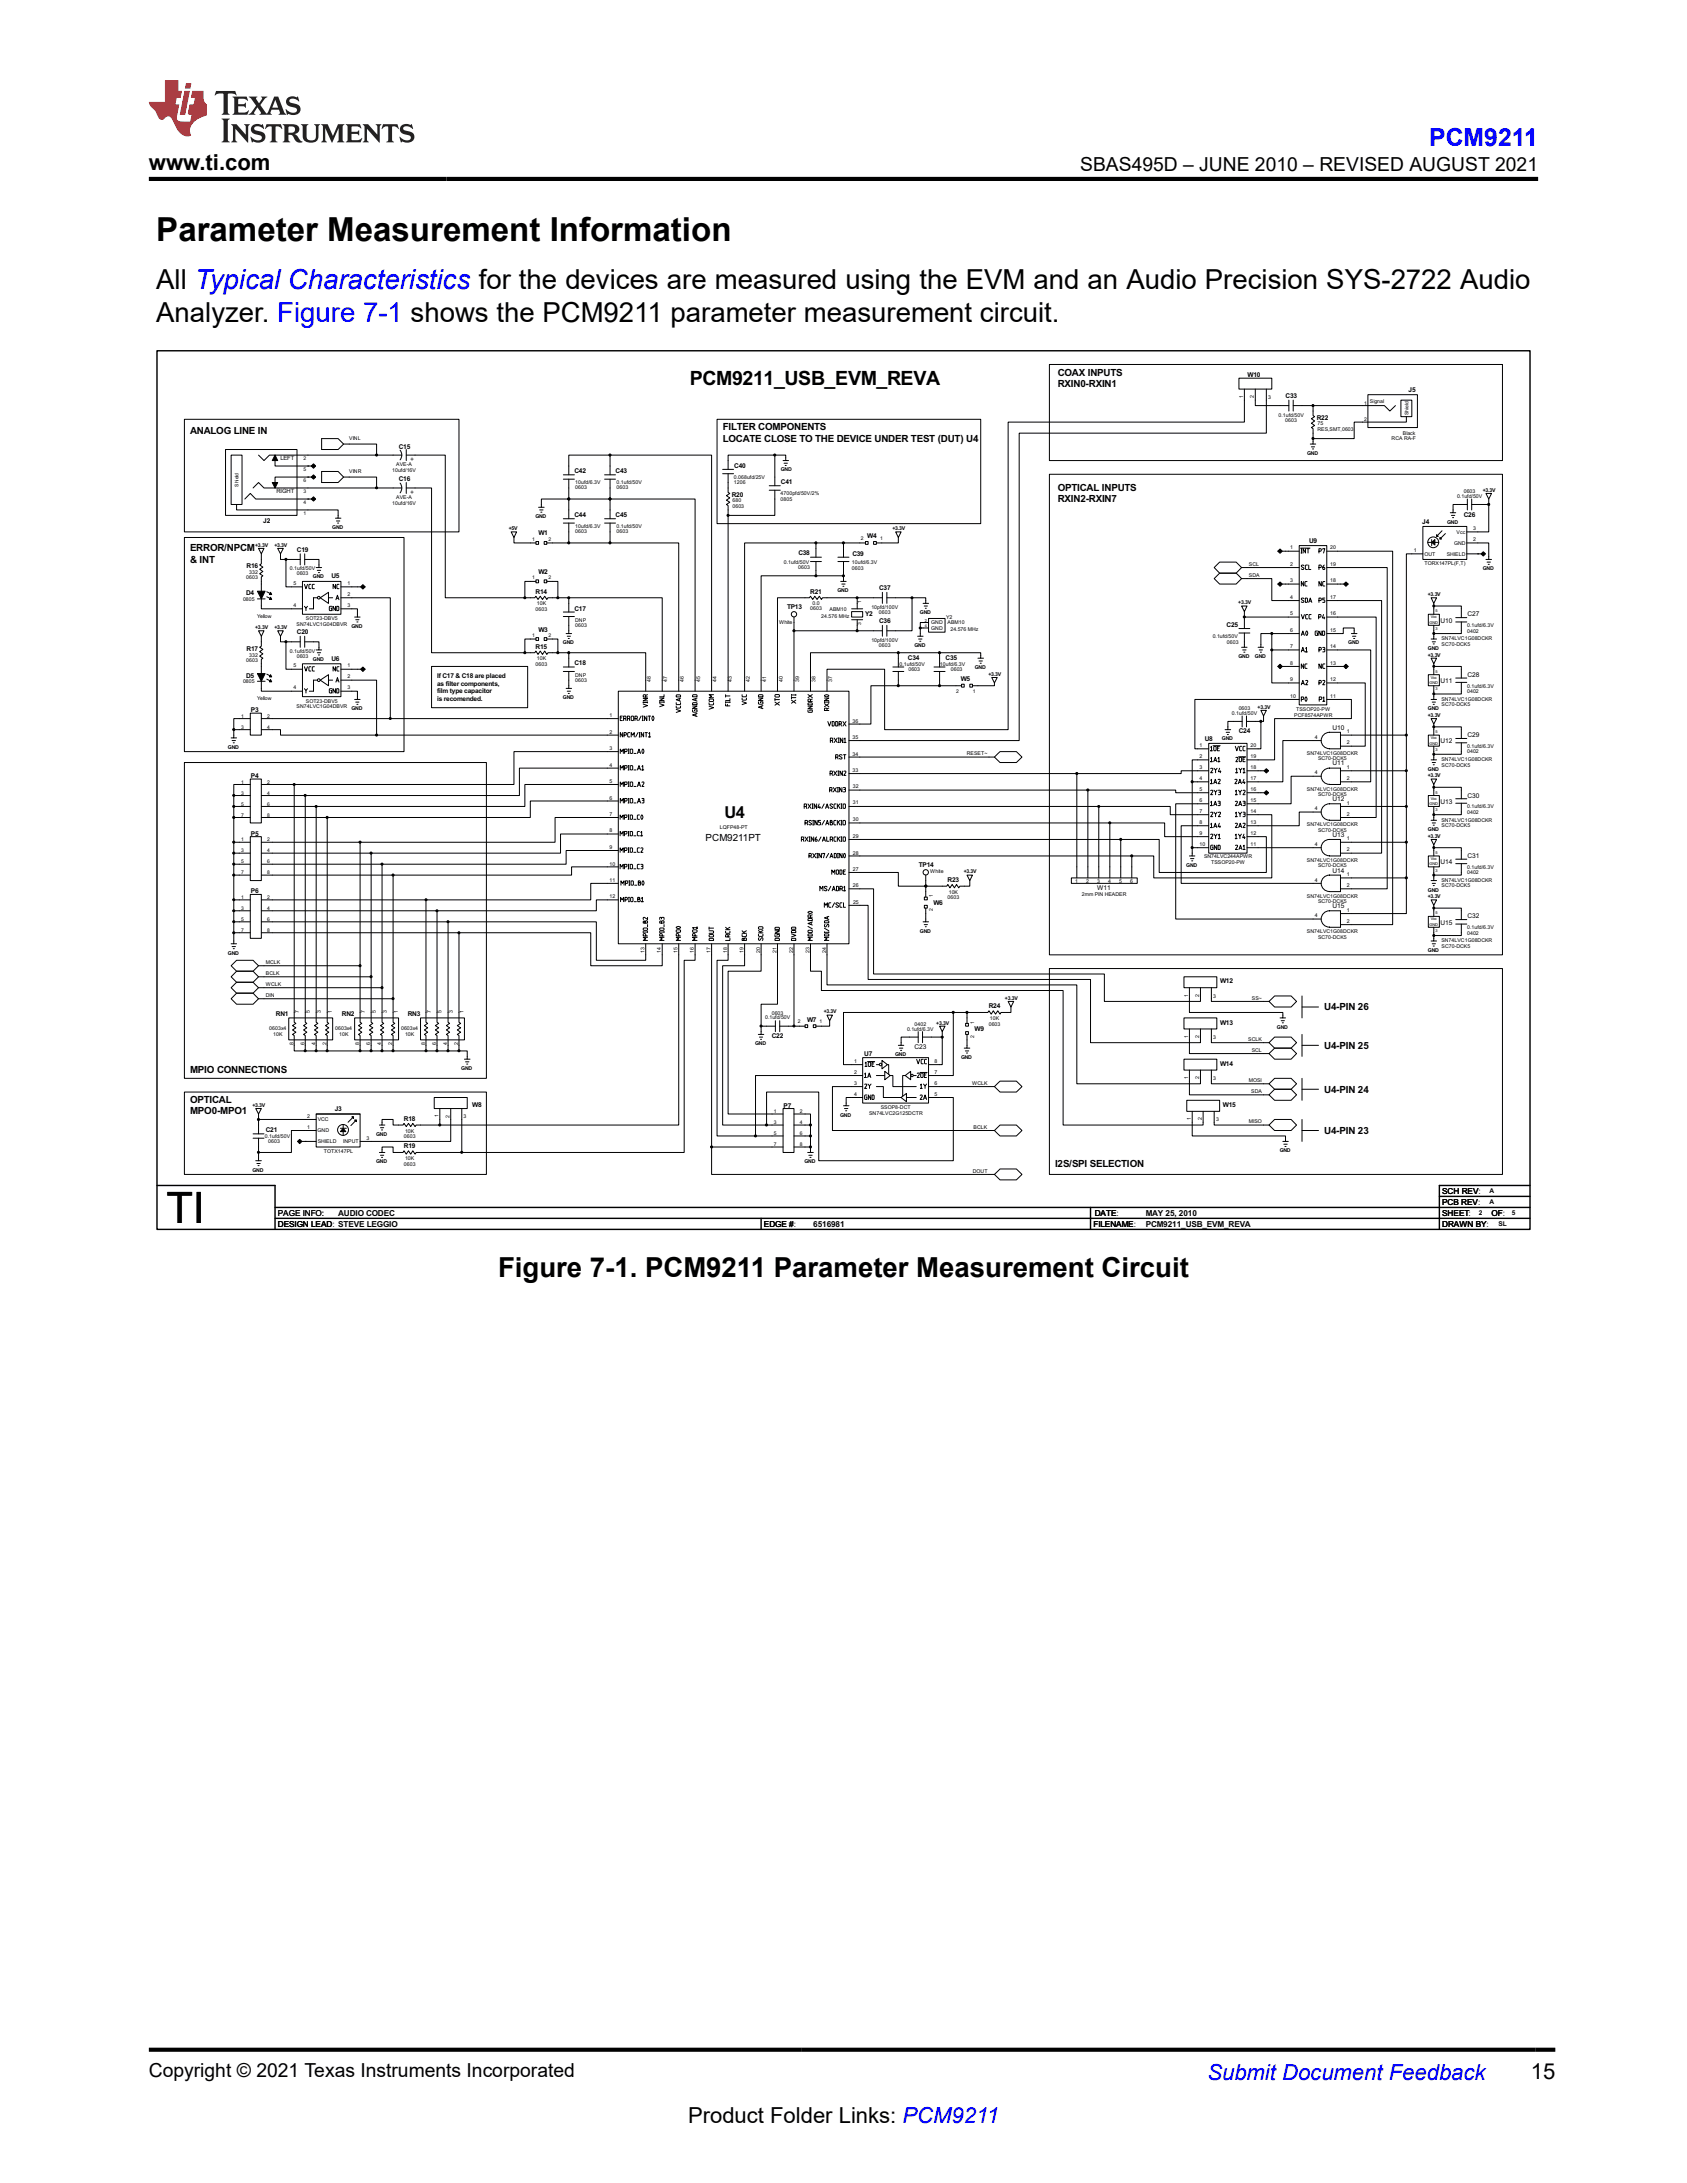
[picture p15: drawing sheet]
<svg xmlns="http://www.w3.org/2000/svg" width="216mm" height="279mm" viewBox="0 0 216 279" stroke-linecap="round" stroke-linejoin="round" font-family="sans-serif">
<defs><g id="words">
<text font-size="5.6" x="21.3" y="156.5">TI</text>
<text font-size="4.2" x="20" y="30.9">Parameter Measurement Information</text>
<g font-size="3.5">
<text x="20" y="37">All Typical Characteristics for the devices are measured using the EVM and an Audio Precision SYS-2722 Audio</text>
<text x="20" y="41.2">Analyzer. Figure 7-1 shows the PCM9211 parameter measurement circuit.</text>
<text x="63.7" y="163.4">Figure 7-1. PCM9211 Parameter Measurement Circuit</text>
</g>
<text font-size="3.2" fill="#00f" x="182.9" y="18.7">PCM9211</text>
<g font-size="2.8">
<text x="19" y="21.8">www.ti.com</text>
<text x="195.9" y="266.1">15</text>
<text x="88.1" y="271.7">Product Folder Links: PCM9211</text>
</g>
<text font-size="2.8" fill="#00f" x="154.5" y="266.2">Submit Document Feedback</text>
<g font-size="2.5">
<text x="138.2" y="21.9">SBAS495D – JUNE 2010 – REVISED AUGUST 2021</text>
<text x="88.3" y="49.2">PCM9211_USB_EVM_REVA</text>
<text x="19" y="265.9">Copyright © 2021 Texas Instruments Incorporated</text>
</g>
<text font-size="2.1" x="92.7" y="104.6">U4</text>
<g font-size="1.3">
<text x="135.4" y="48.1">COAX INPUTS</text>
<text x="135.4" y="49.5">RXIN0-RXIN1</text>
<text x="24.3" y="55.5">ANALOG LINE IN</text>
<text x="92.5" y="55.1">FILTER COMPONENTS</text>
<text x="92.5" y="56.5">LOCATE CLOSE TO THE DEVICE UNDER TEST (DUT) U4</text>
<text x="135.4" y="62.8">OPTICAL INPUTS</text>
<text x="135.4" y="64.3">RXIN2-RXIN7</text>
<text x="24.3" y="70.6">ERROR/NPCM</text>
<text x="24.3" y="72">&amp; INT</text>
<text x="90.3" y="107.7">PCM9211PT</text>
<text x="169.5" y="129.3">U4-PIN 26</text>
<text x="24.3" y="137.4">MPIO CONNECTIONS</text>
<text x="169.5" y="134.2">U4-PIN 25</text>
<text x="24.3" y="141.2">OPTICAL</text>
<text x="24.3" y="142.6">MPO0-MPO1</text>
<text x="169.5" y="139.8">U4-PIN 24</text>
<text x="135" y="149.3">I2S/SPI SELECTION</text>
<text x="169.5" y="145.1">U4-PIN 23</text>
</g>
<g font-size="1.1">
<text x="35.6" y="155.6">PAGE INFO:</text>
<text x="43.3" y="155.6">AUDIO CODEC</text>
<text x="140.1" y="155.6">DATE:</text>
<text x="140.1" y="155.6">DATE</text>
<text x="146.6" y="155.6">MAY 25, 2010</text>
<text x="184.6" y="155.6">SHEET</text>
<text x="184.6" y="154.2">PCB REV</text>
<text x="184.6" y="152.8">SCH REV</text>
<text x="184.6" y="155.6">SHEET:</text>
<text x="184.6" y="154.2">PCB REV:</text>
<text x="184.6" y="152.8">SCH REV:</text>
<text x="190.9" y="155.6">OF</text>
<text x="190.9" y="155.6">OF:</text>
<text x="35.6" y="157">DESIGN LEAD: STEVE LEGGIO</text>
<text x="35.6" y="157">DESIGN LEAD</text>
<text x="97.8" y="157">EDGE #:</text>
<text x="97.8" y="157">EDGE #</text>
<text x="104.1" y="157">6516981</text>
<text x="139.9" y="157">FILENAME:</text>
<text x="139.9" y="157">FILENAME</text>
<text x="146.6" y="157">PCM9211_USB_EVM_REVA</text>
<text x="184.6" y="157">DRAWN BY</text>
<text x="184.6" y="157">DRAWN BY:</text>
</g>
<g font-size=".8">
<text x="159.7" y="48.2">W10</text>
<text x="164.5" y="50.9">C33</text>
<text x="168.5" y="53.7">R22</text>
<text x="180.3" y="50.2">J5</text>
<text x="35.9" y="58.9">LEFT</text>
<text x="51" y="57.4">C15</text>
<text x="53" y="59" transform="rotate(-90 53 59)">+</text>
<text x="94" y="59.9">C40</text>
<text x="35.4" y="63.2">RIGHT</text>
<text x="51" y="61.6">C16</text>
<text x="53" y="63.2" transform="rotate(-90 53 63.2)">+</text>
<text x="73.5" y="60.6">C42</text>
<text x="78.8" y="60.6">C43</text>
<text x="93.7" y="63.5">R20</text>
<text x="99.9" y="62">C41</text>
<text x="33.7" y="66.9">J2</text>
<text x="38" y="70.6">C19</text>
<text x="68.9" y="68.5">W1</text>
<text x="73.5" y="66.2">C44</text>
<text x="78.8" y="66.2">C45</text>
<text x="102.2" y="71">C38</text>
<text x="109.1" y="71.1">C39</text>
<text x="111" y="68.9">W4</text>
<text x="167.5" y="69.5">U9</text>
<text x="182" y="67">J4</text>
<text x="187.3" y="66.1">C26</text>
<text x="31.5" y="76.2">D4</text>
<text x="31.6" y="72.7">R16</text>
<text x="42.4" y="74">U5</text>
<text x="68.6" y="76">R14</text>
<text x="68.9" y="73.4">W2</text>
<text x="100.7" y="77.9">TP13</text>
<text x="103.7" y="76">R21</text>
<text x="112.5" y="75.5">C37</text>
<text x="31.6" y="83.3">R17</text>
<text x="38" y="81.2">C20</text>
<text x="68.6" y="83">R15</text>
<text x="68.9" y="80.8">W3</text>
<text x="73.5" y="78.1">C17</text>
<text x="110.7" y="78.9">Y2</text>
<text x="112.5" y="79.7">C36</text>
<text x="157" y="80.3">C25</text>
<text x="184.4" y="79.7">U10</text>
<text x="187.8" y="78.9">C27</text>
<text x="31.5" y="86.7">D5</text>
<text x="42.4" y="84.6">U6</text>
<text x="55.9" y="86.8">If C17 &amp; C18 are placed</text>
<text x="55.9" y="87.8">as filter components,</text>
<text x="55.9" y="88.7">film type capacitor</text>
<text x="55.9" y="89.7">is recomended.</text>
<text x="73.5" y="85.2">C18</text>
<text x="116.2" y="84.5">C34</text>
<text x="121" y="84.5">C35</text>
<text x="123" y="87.2">W5</text>
<text x="184.4" y="87.4">U11</text>
<text x="187.8" y="86.6">C28</text>
<text x="32.1" y="91.2">P3</text>
<text x="154.2" y="94.8">U8</text>
<text x="158.5" y="93.9">C24</text>
<text x="170.5" y="93.4">U10</text>
<text x="184.4" y="95.1">U12</text>
<text x="187.8" y="94.3">C29</text>
<text x="32.1" y="99.6">P4</text>
<text x="170.5" y="98">U11</text>
<text x="32.1" y="107">P5</text>
<text x="170.5" y="102.5">U12</text>
<text x="170.5" y="107.1">U13</text>
<text x="184.4" y="102.9">U13</text>
<text x="187.8" y="102.1">C30</text>
<text x="117.6" y="110.9">TP14</text>
<text x="121.3" y="112.9">R23</text>
<text x="140.4" y="113.9">W11</text>
<text x="170.5" y="111.7">U14</text>
<text x="184.4" y="110.6">U14</text>
<text x="187.8" y="109.8">C31</text>
<text x="32.1" y="114.4">P6</text>
<text x="119.4" y="115.8">W6</text>
<text x="170.5" y="116.3">U15</text>
<text x="184.4" y="118.3">U15</text>
<text x="187.8" y="117.5">C32</text>
<text x="156.1" y="125.9">W12</text>
<text x="35.3" y="130">RN1</text>
<text x="43.8" y="130">RN2</text>
<text x="52.2" y="130">RN3</text>
<text x="103.3" y="130.8">W7</text>
<text x="124.7" y="132">W9</text>
<text x="126.5" y="129">R24</text>
<text x="156.1" y="131.1">W13</text>
<text x="98.8" y="132.9">C22</text>
<text x="110.6" y="135.1">U7</text>
<text x="117" y="134.3">C23</text>
<text x="156.1" y="136.4">W14</text>
<text x="42.8" y="142.2">J3</text>
<text x="51.7" y="143.4">R18</text>
<text x="60.4" y="141.7">W8</text>
<text x="100.3" y="141.8">P7</text>
<text x="156.5" y="141.7">W15</text>
<text x="34" y="144.8">C21</text>
<text x="51.7" y="147">R19</text>
<text x="189.3" y="155.5">2</text>
<text x="190.6" y="154.1">A</text>
<text x="190.6" y="152.7">A</text>
<text x="193.5" y="155.5">5</text>
<text x="191.8" y="156.9">SL</text>
</g>
<g font-size=".7">
<text x="159.1" y="50.9" transform="rotate(-90 159.1 50.9)">1</text>
<text x="160.5" y="51" transform="rotate(-90 160.5 51)">2</text>
<text x="162.3" y="51.1">3</text>
<text x="163.6" y="53.3">0.1ufd/50V</text>
<text x="164.5" y="54">0603</text>
<text x="175.3" y="51.6">Signal</text>
<text x="44.7" y="56.3">VINL</text>
<text x="50.7" y="59.7">AVE-A</text>
<text x="167.3" y="58.2">GND</text>
<text x="168.6" y="54.4">75</text>
<text x="168.6" y="55.2">RES,SMT,0603</text>
<text x="178.1" y="56.3">RCA RA-F</text>
<text x="179.5" y="55.7">Black</text>
<text x="44.7" y="60.5">VINR</text>
<text x="50.2" y="60.5">10ufd/16V</text>
<text x="50.2" y="64.7">10ufd/16V</text>
<text x="50.7" y="63.9">AVE-A</text>
<text x="73.6" y="62.6">0603</text>
<text x="73.6" y="62">10ufd/6.3V</text>
<text x="78.9" y="62.6">0603</text>
<text x="78.9" y="62">0.1ufd/50V</text>
<text x="93.7" y="65">0603</text>
<text x="93.7" y="64.3">680</text>
<text x="93.9" y="62">1206</text>
<text x="93.9" y="61.3">0.068ufd/25V</text>
<text x="99.9" y="64.1">0805</text>
<text x="99.9" y="63.4">4700pfd/50V/2%</text>
<text x="99.9" y="60.3">GND</text>
<text x="186.5" y="63.7">0.1ufd/50V</text>
<text x="187.3" y="63.1">0603</text>
<text x="189.8" y="62.9">+3.3V</text>
<text x="32.7" y="70">+3.3V</text>
<text x="35.1" y="70">+3.3V</text>
<text x="42.5" y="67.7">GND</text>
<text x="65.1" y="67.9">+5V</text>
<text x="68.5" y="66.3">GND</text>
<text x="73.6" y="68.3">0603</text>
<text x="73.6" y="67.6">10ufd/6.3V</text>
<text x="78.9" y="68.3">0603</text>
<text x="78.9" y="67.6">0.1ufd/50V</text>
<text x="114.2" y="67.9">+3.3V</text>
<text x="165.1" y="70.3">1</text>
<text x="170.3" y="70.3">20</text>
<text x="180.9" y="70.7">1</text>
<text x="182.3" y="71.1">OUT</text>
<text x="185.1" y="71.1">SHIELD</text>
<text x="185.2" y="67">GND</text>
<text x="186.1" y="69.7">GND</text>
<text x="186.4" y="68.3">Vcc</text>
<text x="188.5" y="69.2">2</text>
<text x="188.5" y="67.8">3</text>
<text x="31.1" y="76.9">0805</text>
<text x="31.5" y="74.1">0603</text>
<text x="31.9" y="73.5">332</text>
<text x="37.1" y="73">0.1ufd/50V</text>
<text x="37.5" y="74.9">5</text>
<text x="37.5" y="77.7">4</text>
<text x="38" y="73.6">0603</text>
<text x="40.1" y="74">GND</text>
<text x="44.5" y="77.7">3</text>
<text x="44.5" y="76.3">2</text>
<text x="44.5" y="74.9">1</text>
<text x="68.7" y="77.5">10K</text>
<text x="100.3" y="72.2">0.1ufd/50V</text>
<text x="102.2" y="72.8">0603</text>
<text x="104" y="77.4">0.0</text>
<text x="107.2" y="75.8">GND</text>
<text x="109" y="72.9">0603</text>
<text x="109" y="72.2">10ufd/6.3V</text>
<text x="111.5" y="77.9">10pfd/100V</text>
<text x="158.5" y="77.4">+3.3V</text>
<text x="159.8" y="72.4">SCL</text>
<text x="159.8" y="73.8">SDA</text>
<text x="165.1" y="76.6">4</text>
<text x="165.1" y="74.5">3</text>
<text x="165.1" y="72.4">2</text>
<text x="170.3" y="72.4">19</text>
<text x="170.3" y="74.5">18</text>
<text x="170.3" y="76.6">17</text>
<text x="182.3" y="72.4">TORX147PL(F,T)</text>
<text x="182.7" y="76.3">+3.3V</text>
<text x="189.8" y="73">GND</text>
<text x="32.7" y="80.5">+3.3V</text>
<text x="32.9" y="79.1">Yellow</text>
<text x="35.1" y="80.5">+3.3V</text>
<text x="37.1" y="83.5">0.1ufd/50V</text>
<text x="38" y="80.1">SN74LVC1G04DBVR</text>
<text x="39.1" y="79.4">SOT23-DBV5</text>
<text x="45" y="80.4">GND</text>
<text x="68.6" y="78.2">0603</text>
<text x="72" y="82.5">GND</text>
<text x="73.6" y="80.2">0603</text>
<text x="73.6" y="79.6">DNP</text>
<text x="99.7" y="79.8">White</text>
<text x="103.7" y="78.1">0603</text>
<text x="105.1" y="79">24.576 MHz</text>
<text x="106.2" y="78.3">ABM10</text>
<text x="111.5" y="82.1">10pfd/100V</text>
<text x="112.5" y="78.5">0603</text>
<text x="112.5" y="82.8">0603</text>
<text x="117" y="82.8">GND</text>
<text x="117.7" y="78.6">GND</text>
<text x="119.2" y="80.6">GND</text>
<text x="119.2" y="79.9">GND</text>
<text x="121.1" y="79.2">Y2</text>
<text x="121.3" y="79.9">ABM10</text>
<text x="121.6" y="80.7">24.576 MHz</text>
<text x="155.2" y="81.7">0.1ufd/50V</text>
<text x="157" y="82.4">0603</text>
<text x="165.1" y="83">7</text>
<text x="165.1" y="80.8">6</text>
<text x="165.1" y="78.7">5</text>
<text x="170.3" y="78.7">16</text>
<text x="170.3" y="80.8">15</text>
<text x="170.3" y="83">14</text>
<text x="172.5" y="82.5">GND</text>
<text x="182.7" y="83.2">GND</text>
<text x="184.5" y="82">SN74LVC1G08DCKR</text>
<text x="184.5" y="82.6">SC70-DCK5</text>
<text x="187.8" y="81">0402</text>
<text x="187.8" y="80.3">0.1ufd/6.3V</text>
<text x="31.1" y="87.4">0805</text>
<text x="31.5" y="84.7">0603</text>
<text x="31.9" y="84.1">332</text>
<text x="32.9" y="89.6">Yellow</text>
<text x="37.5" y="88.2">4</text>
<text x="37.5" y="85.4">5</text>
<text x="38" y="84.2">0603</text>
<text x="39.1" y="89.9">SOT23-DBV5</text>
<text x="40.1" y="84.6">GND</text>
<text x="44.5" y="86.8">2</text>
<text x="44.5" y="85.4">1</text>
<text x="44.5" y="88.2">3</text>
<text x="68.6" y="85.2">0603</text>
<text x="68.7" y="84.5">10K</text>
<text x="72" y="89.5">GND</text>
<text x="73.6" y="86.6">DNP</text>
<text x="73.6" y="87.2">0603</text>
<text x="83.3" y="87.3" transform="rotate(-90 83.3 87.3)">48</text>
<text x="85.4" y="87.3" transform="rotate(-90 85.4 87.3)">47</text>
<text x="87.5" y="87.3" transform="rotate(-90 87.5 87.3)">46</text>
<text x="89.6" y="87.3" transform="rotate(-90 89.6 87.3)">45</text>
<text x="91.7" y="87.3" transform="rotate(-90 91.7 87.3)">44</text>
<text x="93.7" y="87.3" transform="rotate(-90 93.7 87.3)">43</text>
<text x="95.9" y="87.3" transform="rotate(-90 95.9 87.3)">42</text>
<text x="98.1" y="87.3" transform="rotate(-90 98.1 87.3)">41</text>
<text x="100.2" y="87.3" transform="rotate(-90 100.2 87.3)">40</text>
<text x="102.3" y="87.3" transform="rotate(-90 102.3 87.3)">39</text>
<text x="104.4" y="87.3" transform="rotate(-90 104.4 87.3)">38</text>
<text x="106.5" y="87.3" transform="rotate(-90 106.5 87.3)">37</text>
<text x="115.1" y="85.2">0.1ufd/50V</text>
<text x="116.3" y="85.9">0603</text>
<text x="120.3" y="85.2">10ufd/6.3V</text>
<text x="121.7" y="85.9">0603</text>
<text x="124.7" y="85.6">GND</text>
<text x="126.5" y="86.5">+3.3V</text>
<text x="158.5" y="84.2">GND</text>
<text x="160.6" y="84.2">GND</text>
<text x="165.1" y="89.3">10</text>
<text x="165.1" y="87.2">9</text>
<text x="165.1" y="85.1">8</text>
<text x="170.3" y="85.1">13</text>
<text x="170.3" y="87.2">12</text>
<text x="170.3" y="89.3">11</text>
<text x="182.7" y="84">+3.3V</text>
<text x="184.5" y="89.7">SN74LVC1G08DCKR</text>
<text x="187.8" y="88.7">0402</text>
<text x="187.8" y="88">0.1ufd/6.3V</text>
<text x="29.2" y="95.8">GND</text>
<text x="38" y="90.7">SN74LVC1G04DBVR</text>
<text x="45" y="90.9">GND</text>
<text x="78" y="93.9">2</text>
<text x="78" y="91.8">1</text>
<text x="109.1" y="92.5">36</text>
<text x="109.1" y="94.6">35</text>
<text x="153.5" y="95.6">1</text>
<text x="156.4" y="94.8">GND</text>
<text x="157.6" y="91.5">0.1ufd/50V</text>
<text x="158.5" y="90.8">0603</text>
<text x="160" y="95.6">20</text>
<text x="160.9" y="90.7">+3.3V</text>
<text x="165.6" y="91.8">PCF8574APWR</text>
<text x="165.9" y="91">TSSOP20-PW</text>
<text x="168.3" y="94.6">4</text>
<text x="172.4" y="93.9">1</text>
<text x="172.4" y="95.3">2</text>
<text x="182.7" y="91.8">+3.3V</text>
<text x="182.7" y="90.9">GND</text>
<text x="184.5" y="90.4">SC70-DCK5</text>
<text x="187.8" y="95.7">0.1ufd/6.3V</text>
<text x="78" y="100.2">5</text>
<text x="78" y="98.1">4</text>
<text x="78" y="96">3</text>
<text x="109.1" y="96.7">34</text>
<text x="109.1" y="98.9">33</text>
<text x="109.1" y="100.8">32</text>
<text x="123.7" y="96.7">RESET~</text>
<text x="153.5" y="101.2">5</text>
<text x="153.5" y="99.8">4</text>
<text x="153.5" y="98.4">3</text>
<text x="153.5" y="97">2</text>
<text x="160" y="97">19</text>
<text x="160" y="98.4">18</text>
<text x="160" y="99.8">17</text>
<text x="160" y="101.2">16</text>
<text x="167.3" y="96.6">SN74LVC1G08DCKR</text>
<text x="167.3" y="101.2">SN74LVC1G08DCKR</text>
<text x="168.3" y="99.1">4</text>
<text x="168.7" y="97.3">SC70-DCK5</text>
<text x="168.7" y="101.9">SC70-DCK5</text>
<text x="172.4" y="98.4">1</text>
<text x="172.4" y="99.8">2</text>
<text x="182.7" y="99.5">+3.3V</text>
<text x="182.7" y="98.6">GND</text>
<text x="184.5" y="97.4">SN74LVC1G08DCKR</text>
<text x="184.5" y="98.1">SC70-DCK5</text>
<text x="187.8" y="96.4">0402</text>
<text x="78" y="102.4">6</text>
<text x="78" y="106.5">8</text>
<text x="78" y="104.5">7</text>
<text x="92.1" y="106.1">LQFP48-PT</text>
<text x="109.1" y="102.9">31</text>
<text x="109.1" y="105">30</text>
<text x="109.1" y="107.2">29</text>
<text x="153.5" y="106.9">9</text>
<text x="153.5" y="105.4">8</text>
<text x="153.5" y="104">7</text>
<text x="153.5" y="102.6">6</text>
<text x="160" y="102.6">15</text>
<text x="160" y="104">14</text>
<text x="160" y="105.4">13</text>
<text x="160" y="106.9">12</text>
<text x="167.3" y="105.8">SN74LVC1G08DCKR</text>
<text x="168.3" y="103.7">4</text>
<text x="168.7" y="106.5">SC70-DCK5</text>
<text x="172.4" y="103">1</text>
<text x="172.4" y="104.4">2</text>
<text x="172.4" y="107.6">1</text>
<text x="182.7" y="107.2">+3.3V</text>
<text x="182.7" y="106.4">GND</text>
<text x="184.5" y="105.2">SN74LVC1G08DCKR</text>
<text x="184.5" y="105.8">SC70-DCK5</text>
<text x="187.8" y="104.2">0402</text>
<text x="187.8" y="103.5">0.1ufd/6.3V</text>
<text x="78" y="112.9">11</text>
<text x="78" y="110.8">10</text>
<text x="78" y="108.7">9</text>
<text x="109.1" y="109.4">28</text>
<text x="109.1" y="111.4">27</text>
<text x="109.1" y="113.5">26</text>
<text x="119" y="111.7">White</text>
<text x="123.3" y="111.8">+3.3V</text>
<text x="137.6" y="113">1</text>
<text x="139" y="113">2</text>
<text x="140.4" y="113">3</text>
<text x="141.8" y="113">4</text>
<text x="143.2" y="113">5</text>
<text x="144.7" y="113">6</text>
<text x="151.8" y="110.9">GND</text>
<text x="153.5" y="108.2">10</text>
<text x="154.1" y="109.8">SN74LVC244APWR</text>
<text x="155" y="110.6">TSSOP20-PW</text>
<text x="160" y="108.2">11</text>
<text x="167.3" y="110.3">SN74LVC1G08DCKR</text>
<text x="168.3" y="108.2">4</text>
<text x="168.3" y="112.8">4</text>
<text x="168.7" y="111">SC70-DCK5</text>
<text x="172.4" y="109">2</text>
<text x="172.4" y="112.1">1</text>
<text x="172.4" y="113.5">2</text>
<text x="184.5" y="112.9">SN74LVC1G08DCKR</text>
<text x="184.5" y="113.6">SC70-DCK5</text>
<text x="187.8" y="111.9">0402</text>
<text x="187.8" y="111.2">0.1ufd/6.3V</text>
<text x="78" y="115">12</text>
<text x="109.2" y="115.7">25</text>
<text x="117.7" y="119.4">GND</text>
<text x="121.3" y="115.1">0603</text>
<text x="121.4" y="114.4">10K</text>
<text x="138.4" y="114.7">2mm PIN HEADER</text>
<text x="167.3" y="114.9">SN74LVC1G08DCKR</text>
<text x="167.3" y="119.5">SN74LVC1G08DCKR</text>
<text x="168.3" y="117.4">4</text>
<text x="168.7" y="115.6">SC70-DCK5</text>
<text x="172.4" y="116.7">1</text>
<text x="172.4" y="118.1">2</text>
<text x="182.7" y="115">+3.3V</text>
<text x="182.7" y="114.1">GND</text>
<text x="187.8" y="119.6">0402</text>
<text x="187.8" y="118.9">0.1ufd/6.3V</text>
<text x="29.2" y="122.2">GND</text>
<text x="34" y="123.4">MCLK</text>
<text x="34" y="124.8">BCLK</text>
<text x="82.5" y="122" transform="rotate(-90 82.5 122)">13</text>
<text x="84.6" y="122" transform="rotate(-90 84.6 122)">14</text>
<text x="86.7" y="122" transform="rotate(-90 86.7 122)">15</text>
<text x="88.8" y="122" transform="rotate(-90 88.8 122)">16</text>
<text x="90.9" y="122" transform="rotate(-90 90.9 122)">17</text>
<text x="93.1" y="122" transform="rotate(-90 93.1 122)">18</text>
<text x="95.2" y="122" transform="rotate(-90 95.2 122)">19</text>
<text x="97.3" y="122" transform="rotate(-90 97.3 122)">20</text>
<text x="99.4" y="122" transform="rotate(-90 99.4 122)">21</text>
<text x="101.5" y="122" transform="rotate(-90 101.5 122)">22</text>
<text x="103.6" y="122" transform="rotate(-90 103.6 122)">23</text>
<text x="105.7" y="122" transform="rotate(-90 105.7 122)">24</text>
<text x="168.7" y="120.2">SC70-DCK5</text>
<text x="182.7" y="121.8">GND</text>
<text x="184.5" y="120.6">SN74LVC1G08DCKR</text>
<text x="184.5" y="121.3">SC70-DCK5</text>
<text x="34" y="126.2">WCLK</text>
<text x="34" y="127.6">DIN</text>
<text x="34.5" y="131.9">0603x4</text>
<text x="38.2" y="129.7" transform="rotate(-90 38.2 129.7)">7</text>
<text x="39.7" y="129.7" transform="rotate(-90 39.7 129.7)">5</text>
<text x="41.1" y="129.7" transform="rotate(-90 41.1 129.7)">3</text>
<text x="42.5" y="129.7" transform="rotate(-90 42.5 129.7)">1</text>
<text x="42.9" y="131.9">0603x4</text>
<text x="46.7" y="129.7" transform="rotate(-90 46.7 129.7)">7</text>
<text x="48.1" y="129.7" transform="rotate(-90 48.1 129.7)">5</text>
<text x="49.5" y="129.7" transform="rotate(-90 49.5 129.7)">3</text>
<text x="50.9" y="129.7" transform="rotate(-90 50.9 129.7)">1</text>
<text x="51.3" y="131.9">0603x4</text>
<text x="55.1" y="129.7" transform="rotate(-90 55.1 129.7)">7</text>
<text x="56.5" y="129.7" transform="rotate(-90 56.5 129.7)">5</text>
<text x="57.9" y="129.7" transform="rotate(-90 57.9 129.7)">3</text>
<text x="59.3" y="129.7" transform="rotate(-90 59.3 129.7)">1</text>
<text x="97.9" y="130.5">0.1ufd/50V</text>
<text x="98.8" y="129.9">0603</text>
<text x="105.4" y="129.7">+3.3V</text>
<text x="116.1" y="131.9">0.1ufd/6.3V</text>
<text x="117" y="131.3">0402</text>
<text x="119.8" y="131.1">+3.3V</text>
<text x="126.5" y="131.3">0603</text>
<text x="126.7" y="130.6">10K</text>
<text x="128.6" y="128">+3.3V</text>
<text x="152" y="127.5" transform="rotate(-90 152 127.5)">1</text>
<text x="153.5" y="127.6" transform="rotate(-90 153.5 127.6)">2</text>
<text x="155.3" y="127.7">3</text>
<text x="160.2" y="127.9">SS~</text>
<text x="163.4" y="131.7">GND</text>
<text x="35" y="132.6">10K</text>
<text x="37.5" y="133.7" transform="rotate(-90 37.5 133.7)">8</text>
<text x="39" y="133.7" transform="rotate(-90 39 133.7)">6</text>
<text x="40.4" y="133.7" transform="rotate(-90 40.4 133.7)">4</text>
<text x="41.8" y="133.7" transform="rotate(-90 41.8 133.7)">2</text>
<text x="43.4" y="132.6">10K</text>
<text x="46" y="133.7" transform="rotate(-90 46 133.7)">8</text>
<text x="47.4" y="133.7" transform="rotate(-90 47.4 133.7)">6</text>
<text x="48.8" y="133.7" transform="rotate(-90 48.8 133.7)">4</text>
<text x="50.2" y="133.7" transform="rotate(-90 50.2 133.7)">2</text>
<text x="51.8" y="132.6">10K</text>
<text x="54.4" y="133.7" transform="rotate(-90 54.4 133.7)">8</text>
<text x="55.8" y="133.7" transform="rotate(-90 55.8 133.7)">6</text>
<text x="57.2" y="133.7" transform="rotate(-90 57.2 133.7)">4</text>
<text x="58.6" y="133.7" transform="rotate(-90 58.6 133.7)">2</text>
<text x="59" y="136.9">GND</text>
<text x="96.6" y="133.8">GND</text>
<text x="109.3" y="136.1">1</text>
<text x="109.3" y="137.5">2</text>
<text x="114.6" y="135.2">GND</text>
<text x="119.6" y="137.5">7</text>
<text x="119.6" y="136.1">8</text>
<text x="123" y="135.5">GND</text>
<text x="152" y="132.8" transform="rotate(-90 152 132.8)">1</text>
<text x="153.5" y="132.8" transform="rotate(-90 153.5 132.8)">2</text>
<text x="155.3" y="132.9">3</text>
<text x="159.7" y="133.2">SCLK</text>
<text x="160.2" y="134.6">SCL</text>
<text x="32.3" y="141.7">+3.3V</text>
<text x="39.3" y="143.1">2</text>
<text x="40.7" y="143.5">VCC</text>
<text x="56.1" y="143" transform="rotate(-90 56.1 143)">1</text>
<text x="57.5" y="143" transform="rotate(-90 57.5 143)">2</text>
<text x="59.3" y="143.1">3</text>
<text x="107.5" y="142.9">GND</text>
<text x="109.3" y="138.9">3</text>
<text x="109.3" y="140.3">4</text>
<text x="111.2" y="142.7">SN74LVC2G125DCTR</text>
<text x="112.7" y="142">SSOP8-DCT</text>
<text x="119.6" y="140.3">5</text>
<text x="119.6" y="138.9">6</text>
<text x="124.4" y="138.8">WCLK</text>
<text x="152" y="138.1" transform="rotate(-90 152 138.1)">1</text>
<text x="152.4" y="143.4" transform="rotate(-90 152.4 143.4)">1</text>
<text x="153.5" y="138.1" transform="rotate(-90 153.5 138.1)">2</text>
<text x="153.8" y="143.4" transform="rotate(-90 153.8 143.4)">2</text>
<text x="155.3" y="138.2">3</text>
<text x="155.6" y="143.5">3</text>
<text x="159.8" y="138.5">MOSI</text>
<text x="159.8" y="143.7">MISO</text>
<text x="160.1" y="139.9">SDA</text>
<text x="32.3" y="149.9">GND</text>
<text x="33.9" y="145.6">0.1ufd/50V</text>
<text x="34.3" y="146.3">0603</text>
<text x="39.3" y="144.5">1</text>
<text x="40.6" y="144.9">GND</text>
<text x="40.7" y="146.3">SHIELD</text>
<text x="41.4" y="147.6">TOTX147PL</text>
<text x="43.9" y="146.3">INPUT</text>
<text x="46.9" y="145.9">3</text>
<text x="48.1" y="148.9">GND</text>
<text x="48.1" y="145.4">GND</text>
<text x="51.7" y="145.7">0603</text>
<text x="51.7" y="149.2">0603</text>
<text x="51.8" y="145">10K</text>
<text x="51.8" y="148.5">10K</text>
<text x="103" y="148.9">GND</text>
<text x="124.6" y="144.5">BCLK</text>
<text x="163.8" y="147.5">GND</text>
<text x="124.5" y="150.1">DOUT</text>
</g>
<g font-size=".6">
<text x="174.6" y="51.8">1</text>
<text x="174.6" y="53.9">2</text>
<text x="180.2" y="53.2" transform="rotate(-90 180.2 53.2)">Shield</text>
<text x="38.9" y="58.9">2</text>
<text x="30.5" y="62.3" transform="rotate(-90 30.5 62.3)">Shield</text>
<text x="38.9" y="64.5">4</text>
<text x="38.9" y="65.9">1</text>
<text x="38.9" y="63.1">3</text>
<text x="38.9" y="61.7">6</text>
<text x="38.9" y="60.3">5</text>
<text x="68.1" y="69.2">1</text>
<text x="70.2" y="69.2">2</text>
<text x="110.2" y="69.1">2</text>
<text x="112.6" y="69.1">1</text>
<text x="68.1" y="74.1">1</text>
<text x="70.2" y="74.1">2</text>
<text x="110.2" y="77.2" transform="rotate(-90 110.2 77.2)">1</text>
<text x="68.1" y="81.5">1</text>
<text x="70.2" y="81.5">2</text>
<text x="110.2" y="80" transform="rotate(-90 110.2 80)">3</text>
<text x="122.4" y="88.7">2</text>
<text x="124.5" y="88.7">1</text>
<text x="30.9" y="93.3">3</text>
<text x="30.9" y="91.9">1</text>
<text x="34.2" y="93.3">4</text>
<text x="34.2" y="91.9">2</text>
<text x="30.9" y="100.3">1</text>
<text x="30.9" y="101.7">3</text>
<text x="34.2" y="100.3">2</text>
<text x="34.2" y="101.7">4</text>
<text x="30.9" y="103.1">5</text>
<text x="30.9" y="104.5">7</text>
<text x="30.9" y="107.7">1</text>
<text x="34.2" y="103.1">6</text>
<text x="34.2" y="104.5">8</text>
<text x="34.2" y="107.7">2</text>
<text x="30.9" y="109.1">3</text>
<text x="30.9" y="110.5">5</text>
<text x="30.9" y="111.9">7</text>
<text x="34.2" y="109.1">4</text>
<text x="34.2" y="110.5">6</text>
<text x="34.2" y="111.9">8</text>
<text x="30.9" y="115.1">1</text>
<text x="30.9" y="116.5">3</text>
<text x="30.9" y="117.9">5</text>
<text x="30.9" y="119.3">7</text>
<text x="34.2" y="116.5">4</text>
<text x="34.2" y="119.3">8</text>
<text x="34.2" y="115.1">2</text>
<text x="34.2" y="117.9">6</text>
<text x="119.4" y="116.6" transform="rotate(-90 119.4 116.6)">2</text>
<text x="119.4" y="114.9" transform="rotate(-90 119.4 114.9)">1</text>
<text x="102.1" y="131">2</text>
<text x="104.9" y="131">1</text>
<text x="124.7" y="131" transform="rotate(-90 124.7 131)">1</text>
<text x="124.7" y="132.8" transform="rotate(-90 124.7 132.8)">2</text>
<text x="99" y="142.5">1</text>
<text x="99" y="143.9">3</text>
<text x="102.4" y="143.9">4</text>
<text x="102.4" y="142.5">2</text>
<text x="99" y="145.3">5</text>
<text x="99" y="146.7">7</text>
<text x="102.4" y="145.3">6</text>
<text x="102.4" y="146.7">8</text>
</g>
<g font-size=".5">
<text x="118.4" y="80.3">4</text>
<text x="118.4" y="79.6">2</text>
<text x="183" y="79.9">GND</text>
<text x="183.1" y="79.2">Vcc</text>
<text x="183.7" y="78.4">5</text>
<text x="183.7" y="80.6">3</text>
<text x="183" y="87.6">GND</text>
<text x="183.1" y="86.9">Vcc</text>
<text x="183.7" y="88.4">3</text>
<text x="183.7" y="86.1">5</text>
<text x="183" y="95.3">GND</text>
<text x="183.1" y="94.6">Vcc</text>
<text x="183.7" y="93.8">5</text>
<text x="183.7" y="96.1">3</text>
<text x="183.7" y="101.6">5</text>
<text x="183" y="103.1">GND</text>
<text x="183.1" y="102.3">Vcc</text>
<text x="183.7" y="103.8">3</text>
<text x="183" y="110.8">GND</text>
<text x="183.1" y="110.1">Vcc</text>
<text x="183.7" y="111.6">3</text>
<text x="183.7" y="109.3">5</text>
<text x="183" y="118.5">GND</text>
<text x="183.1" y="117.8">Vcc</text>
<text x="183.7" y="119.3">3</text>
<text x="183.7" y="117">5</text>
</g>
</g></defs>
<g fill="none" stroke="#000" stroke-width=".13">
<path d="M23.6 53.7h35.1v14.4h-35.1zM28.9 57.5h9.1v8.5h-9.1zM29.6 58.2h1.4v6.4h-1.4zM33.1 58.2l.7 .7 .7-.7h16.9M35.2 58.2l.3 .7h-.7zM35.2 58.2v1.4h5.2M39.4 59.6h.1M39.8 59.6l.3-.2 .3 .2-.3 .3zM41.2 56.1h2.1l.7 .7-.7 .7h-2.1zM44 56.8h4.2v1.4M48.1 58.1h.2v.2h-.2zM51.2 57.6a1 1 0 0 1 0 1.3"/>
<path d="M52 58.2h5v18.3h11.4l.2-.2 .3 .4 .2-.4 .3 .4 .3-.4 .3 .4 .1-.2h14.7v12M52 57.5v1.4M78 58.1h.2v.2h-.2zM78.1 58.2v2.6M91.8 53.7h33.7v13.3h-33.7zM99.1 58.1h.1v.2h-.1zM99.2 58.2v4M100.2 58.9h.4M100.3 59.3h.5M100.5 59.6h.1M100.9 58.9h-.3v-.7h-7.4v1.9M134.3 46.6h58v12.3h-58z"/>
<path d="M158.6 48.4h4.2v1.4h-4.2zM159.3 49.8v4.2h-30.3v39.4h-15.8v-7.7h-7.4v2.8M160.7 49.8v2.1h4.2M162.1 49.8v5.6h-31.7v39.4h-21.8M164.9 51.2v1.4M165.5 51.9h11.7l.7 .7 .7-.7M165.5 51.2v1.4M167.8 57.2h.4M168 57.5h.1M168 51.9v1.3l.2 .1-.4 .3 .4 .3-.4 .3 .4 .3-.4 .2 .2 .2v1.2M168 56.8h.4M175.1 50.5h6.3v4.2h-6.3z"/>
<path d="M179.3 51.2h1.4v2.1h-1.4zM180 53.3v.7h-6.7v2.1h-5.3v.7h-.3M23.6 68.8h28.1v27.4h-28.1zM30.3 64.6v.7h13v1h-.4M31.3 63.9l.7-.7 .7 .7h7.7M32.4 62.5l.7-.7 .7 .7h17.6M32.9 75.7h1l-.5 1zM32.9 76.7h1M33.1 70.2h.7l-.4 .7zM33.4 70.9v1.3l-.2 .1 .4 .3-.4 .3 .4 .2-.4 .3 .4 .3-.2 .1v4.1h5.3M34.1 75.7l.6 .3M34.1 76.4l.6 .3"/>
<path d="M34.6 75.8l.2 .3h-.3zM34.6 76.4l.2 .3h-.3zM34.8 61.8h.7l-.3 .7zM35.5 70.2h.8l-.4 .7zM35.9 70.9v.7h2.5M36.5 71.5h.2v.2h-.2zM36.6 71.6v3.5h2.1M38.4 70.9v1.4M38.7 74.4h4.9v4.2h-4.9zM39 77.6l.2 .2 .2-.2M39 74.8l.2 .5 .2-.5M39 71.6h1.8v1h-.3"/>
<path d="M39 70.9v1.4M39.2 77.8v.4M39.4 61.1h.1M39.4 63.9h.1M39.8 74.8h-.2l-.1 .1v.4h.3M39.8 61.1l.3-.3 .3 .3-.3 .2zM39.8 63.9l.3-.3 .3 .3-.3 .2zM40.1 76.5h.5M40.1 76.5v1.4h-.5M40.2 74.8l-.2 .1v.4h.2M40.4 61.1h-5.2v1.4M40.6 73h.4"/>
<path d="M40.7 76.4h.2v.2h-.2zM40.7 73.3h.2M40.8 72.6h.4M41 76.5l1-.7v1.4zM41.2 60.3h2.1l.7 .8-.7 .7h-2.1zM42 76.5h.6M42.4 77.6h-.2l-.1 .1 .1 .5h.2v-.4h-.1M42.9 74.8v.5l-.3-.5v.5M42.9 77.6v.6l-.3-.6v.6M43 76.8l.2-.6 .2 .6M43.1 66.7h.4M43.1 76.6h.2"/>
<path d="M43.1 77.6l.3 .1-.1 .5h-.2zM43.2 66.9h.1M43.3 66.3h.3M43.4 74.8l-.3 .1v.4h.3M43.6 76.5h6.4v15.5M43.6 77.9h2.1v1.1h-.3M43.6 75.1h3.1M44 61.1h4.2v1.4M45.5 79.3h.4M45.7 79.6h.1M45.7 79h.4M46.2 75.1l.2-.3 .3 .3-.3 .3z"/>
<path d="M48.1 62.3h.2v.2h-.2zM51.2 61.8a1.02 1.02 0 0 1 0 1.3M52 62.5h3.2v21h13.2l.2-.2 .3 .5 .2-.5 .3 .5 .3-.5 .3 .5 .1-.3h12.5v5M52 61.8v1.4M65.4 68.1h.7l-.3 .7zM65.8 68.8v.7h2.8M67.1 76.4h.2v.2h-.2zM68.6 69.3h.3v.4h-.3zM68.6 74.2h.3v.4h-.3zM68.6 74.4h-1.4v2.1M68.9 64.9h.4v-1h19.7v24.6M69.1 65.3h.4"/>
<path d="M69.2 65.6h.2M69.3 64.9h.3M69.6 69.3h.4v.4h-.4zM69.6 74.2h.4v.4h-.4zM70 69.5h16.9v19M70 74.4h1.4v2.1M71.3 76.4h.2v.2h-.2zM72.1 66.9h1.4M72.1 66.4h1.4M72.1 60.8h1.4M72.1 61.3h1.4M72.1 78.3h1.4"/>
<path d="M72.1 78.9h1.4M72.7 63.8h.2v.2h-.2zM72.7 76.4h.2v.2h-.2zM72.7 69.4h.2v.2h-.2zM72.8 60.8v-2.6h18.3v30.3M72.8 78.9v2.2h-.3M72.8 61.3v5.1M72.8 66.9v2.6M72.8 76.5v1.8M77.4 66.9h1.4M77.4 66.4h1.4M77.4 60.8h1.4"/>
<path d="M77.4 61.3h1.4M78 69.4h.2v.2h-.2zM78 63.8h.2v.2h-.2zM78.1 61.3v5.1M78.1 66.9v2.6M92.5 60.6h1.4M92.5 60.1h1.4M93.1 65.9h.2v.2h-.2zM93.2 60.6v2.4l.2 .2-.4 .2 .4 .3-.4 .3 .4 .3-.4 .3 .2 .1v1.3h6v-3.3M93.2 66v22.5M98.4 62.7h1.5M98.4 62.2h1.5"/>
<path d="M101.6 79v1.7M103.7 71.9h1.4M103.7 71.3h1.4M104.3 69.4h.2v.2h-.2zM104.3 73.6h.2v.2h-.2zM104.4 69.5v1.8M104.4 71.9v1.8M107.2 71.9h1.4M107.2 71.3h1.4M107.6 74.4h.4v-.7h-10.6v14.8M107.7 74.8h.4M107.8 69.4h.2v.2h-.2z"/>
<path d="M107.9 75h.1M108 69.5v1.8M108 71.9v1.8M108 74.4h.3M109 78.3h1.4v.7h-1.4zM109 79.3h1.4M109 77.9h1.4M109.7 76.5v1.4M109.7 79.3v1.4M110.8 69.3h.3v.4h-.3zM110.8 69.5h-15.5v19M111.8 69.3h.4v.4h-.4z"/>
<path d="M112.9 76.5h-7.6l-.2 .2-.2-.4-.3 .4-.3-.4-.3 .4-.3-.4-.1 .2h-4.1v12M112.9 75.8v1.4M113.5 76.5h3.2M113.5 75.8v1.4M114.6 68.1h.7l-.3 .7zM115 68.8v.7h-2.8M116.6 76.4h.2v.2h-.2zM118.1 77.2h.4v-.7h-1.8v4.2h-3.2M118.3 77.6h.4M118.4 77.9h.1M118.5 77.2h.3M118.8 79.2h2.1v1.7h-2.1z"/>
<path d="M118.8 79.7h-1v1.7h-.4M134.3 60.7h58v61.5h-58zM155.4 72.6l.7-.7h2.1l.7 .7-.7 .8h-2.1zM155.4 74.1l.7-.7h2.1l.7 .7-.7 .7h-2.1zM158.9 77.6h.7l-.3 .7zM158.9 74.1h3.9v2.8h3.5M158.9 72.6h7.4M159.1 78.9h.2v.2h-.2zM159.3 79h7M159.3 78.3v2.1M163.5 74.8l.3-.3 .3 .3-.3 .2zM163.5 70.5h2.8"/>
<path d="M163.5 74.8h2.8M163.8 70.3l.3 .2-.3 .3-.3-.3zM166.3 69.8h3.5v20.4h-3.5zM166.5 70.2h1.2M166.5 70.8h.1M166.5 70.2h.1M166.5 78.7l.2 .5 .2-.5M166.6 70.2v.6M166.8 74.4v.6l-.3-.6v.6M166.9 72.4l-.1-.1-.2 .1v.1l.3 .3-.1 .1-.3-.1M166.9 76.6l-.1-.1-.2 .1v.1l.3 .3-.1 .1-.3-.1M167.1 76.5l.2 .1v.5h-.2z"/>
<path d="M167.1 70.2v.6l-.3-.6v.6M167.3 70.2h.3M167.3 74.4l-.3 .1v.4l.3 .1M167.3 72.3l-.2 .1v.4l.2 .1M167.4 78.7h-.3v.4l.3 .1M167.4 70.2v.6M167.5 72.3v.6h.3M167.5 77.1l.2-.6 .2 .6M167.6 76.9h.2M167.8 78.7h-.3v.4l.3 .1M168.8 79h.2l.1-.1-.1-.2h-.2v.5M168.8 70.5h.2h.1l-.1-.3h-.2v.6"/>
<path d="M168.8 72.6h.3l-.1-.3h-.2v.6M168.8 76.9h.2l.1-.1-.1-.3h-.2v.6M169.1 74.4v.6l-.3-.6v.6M169.3 70.3v-.1h.2l-.1 .6M169.4 78.7l-.2 .4h.3M169.5 72.3l-.2 .3v.2l.2 .1v-.2l-.2-.1M169.5 79v.2M169.5 74.4l-.2 .1v.4l.2 .1M169.5 76.5h-.2v.3l.2 .1v.2h-.2M169.8 79h6.3v25.6h-4.5M169.8 76.9h7v32.3h-5.2M169.8 70.5h8.4v47.8h-6.6"/>
<path d="M169.8 72.6h7.7v41.2h-5.9M169.8 74.8h2.7M172 74.8l.3-.3 .2 .3-.2 .2zM182.1 67.4h5.6v4.2h-5.6zM182.1 70.9h-2.1v46h-8.4M182.7 69.4h1.4M182.8 78.6h1.4v1.4h-1.4zM183.2 76.5h.7l-.4 .7zM183.2 69.4l.4-.3v.7zM183.2 69.1v.7M183.5 77.6h3.5v1.5M183.5 77.2v1.4"/>
<path d="M183.9 68.4l.2 .2h-.2zM184.3 68.8l.2 .2h-.2zM184.5 67.9l-.6 .7M185 68.3l-.7 .7M185.7 66h.5M185.9 66.3h.1M186 65.6h.3M186.3 79.6h1.4M186.3 79.1h1.4M187 79.6v1.5h-3.5M187.7 69.5h2.8v2.1h-.3M187.7 70.9h2.4"/>
<path d="M187.8 64.6h-1.8v1h-.4M187.8 63.9v1.4M188.3 64.6h2.2M188.3 63.9v1.4M189.1 70.9h.1M189.5 70.9l.3-.3 .3 .3-.3 .3zM190.2 63.2h.7l-.4 .7zM190.3 71.9h.4M190.4 64.5h.2v.2h-.2zM190.5 72.2h.1M190.5 63.9v4.2h-2.8M190.5 71.6h.4"/>
<path d="M23.6 97.6h38.6v40.4h-38.6zM29.7 94.8h.4M29.8 93.3h.2v.2h-.2zM29.8 95.1h.2M29.9 93.4h2.1M29.9 94.4h.4M32 91.3h1.4v2.8h-1.4zM32 99.7h1.4v5.6h-1.4zM32 92h-2.1v2.4h-.3M32.9 86.2h1l-.5 1zM32.9 87.2h1M33.1 80.7h.7l-.4 .7z"/>
<path d="M33.4 81.4v1.3l-.2 .1 .4 .3-.4 .3 .4 .3-.4 .3 .4 .2-.2 .2v4.1h5.3M33.4 93.4h2.5v.7h43.2M33.4 92h45.7M34.1 86.3l.6 .3M34.1 86.9l.6 .3M34.6 86.4l.2 .2h-.3zM34.6 87l.2 .3h-.3zM35.5 80.7h.8l-.4 .7zM35.9 81.4v.7h2.5M36.5 82h.2v.2h-.2zM36.6 82.1v3.6h2.1M38.4 81.4v1.4"/>
<path d="M38.7 85h4.9v4.2h-4.9zM39 88.1l.2 .3 .2-.3M39 85.3l.2 .6 .2-.6M39 82.1h1.8v1.1h-.3M39 81.4v1.4M39.2 88.4v.3M39.8 85.3l-.3 .1v.4l.1 .1h.2M40.1 87.1h.5M40.1 87.1v1.4h-.5M40.2 85.3l-.2 .1v.4l.2 .1M40.6 83.5h.4M40.7 86.9h.2v.3h-.2z"/>
<path d="M40.7 83.8h.2M40.8 83.2h.4M41 87.1l1-.7v1.4zM42 87.1h.6M42.4 88.1h-.2l-.1 .1 .1 .5h.2v-.3h-.1M42.9 85.3v.6l-.3-.6v.6M42.9 88.1v.6l-.3-.6v.6M43 87.3l.2-.6 .2 .6M43.1 87.1h.2M43.1 88.1l.3 .1-.1 .5h-.2zM43.4 85.3l-.3 .1v.4l.3 .1M43.6 88.5h2.1v1h-.3"/>
<path d="M43.6 87.1h4.6v7M43.6 85.7h3.1M45.5 89.9h.4M45.7 90.1h.1M45.7 89.5h.4M46.2 85.7l.2-.3 .3 .3-.3 .2zM48.1 94h.2v.2h-.2zM49.9 91.9h.1v.1h-.1zM55.2 85.3h12.3v5.3h-12.3zM67.1 83.4h.2v.2h-.2zM68.6 81.6h.3v.4h-.3zM68.6 81.8h-1.4v1.7"/>
<path d="M69.6 81.6h.4v.4h-.4zM70 81.8h1.4v1.7M71.3 83.4h.2v.2h-.2zM72.1 85.9h1.4M72.1 85.4h1.4M72.6 88.5h.4M72.6 81.4h.4M72.7 83.4h.2v.2h-.2zM72.7 88.8h.2M72.7 81.7h.2M72.8 85.9v2.2h-.3M72.8 83.5v1.9"/>
<path d="M72.8 88.1h.4M72.8 81.1h.4M79.1 88.5h29.5v32.3h-29.5zM79.1 96.2h-13.3v4.2h-32.4M79.1 98.3h-12.6v3.5h-33.1M79.4 98.5v-.5l.2 .3 .2-.3v.5M79.4 96.4v-.5l.2 .3 .2-.3v.5M79.4 91.9h.2M79.6 91.7h-.2v.5h.2M79.7 93.8v.5l-.3-.5v.5M79.8 92h.3v-.3h-.3v.5M79.9 94.1h.2l.1-.1-.1-.2h-.2v.5"/>
<path d="M79.9 98.3h.3l.1-.1-.1-.2h-.3v.5M79.9 96.2h.3l.1-.1-.1-.2h-.3v.5M80.1 92v.2M80.3 92h.2l.1-.1-.1-.2h-.2v.5M80.4 98.5h.1M80.4 98h.1M80.4 96.4h.1M80.4 95.9h.1M80.5 95.9v.5M80.5 98v.5M80.5 92l.1 .2M80.6 93.8l-.3 .1v.3l.3 .1"/>
<path d="M80.7 98l.3 .1-.1 .4h-.2zM80.7 95.9h.3l-.1 .5-.2-.1zM80.8 94.3v-.5l.2 .3 .2-.3v.5M80.8 91.7h.3l-.1 .5-.2-.1zM81.1 98.5h.3M81.1 96.4h.3M81.3 92h.2l.1-.1-.1-.2h-.2v.5M81.5 92l.1 .2M81.6 98.5l.2-.5 .2 .5M81.6 96.4l.2-.5 .2 .5M81.7 93.8l-.4 .5M81.7 98.4h.2"/>
<path d="M81.7 96.3h.2M81.8 94.3h.1M81.8 93.8h.1M81.9 93.8v.5M82 91.7l-.3 .5M82.2 98.1l.1-.1v.5h-.1h.2M82.2 92.2h.1M82.2 91.7h.1M82.2 95.9h.2v.2l-.1 .3-.1-.2zM82.2 91.7v.5M82.3 90.1l.6 .2-.6 .2M82.3 89.4h.6l-.6 .3h.6"/>
<path d="M82.3 89.9h.6M82.3 89.8v.2M82.4 93.8v.5l-.3-.5v.5M82.5 93.8h.4M82.6 89.2v-.2l-.1-.1-.2 .1v.2h.6M82.7 93.8v.5M82.8 91.7v.5l-.3-.5v.5M82.9 89.8v.2M82.9 88.9l-.3 .1M82.9 91.7h.4M83 93.9l.1-.1v.5h-.1h.3M83.1 91.7v.5"/>
<path d="M83.5 91.7h.1l.1 .2-.1 .3-.2-.2zM84.4 90.1l.6 .2-.6 .2M84.4 89.3h.6l-.6 .4h.6M84.4 89.9h.6M84.4 89.8v.1M85 88.9v.3h-.6M85 89.8v.1M86.5 89l.5-.1 .1 .3h-.6zM86.5 90.8l.6 .2-.6 .2M86.5 90.4l.1 .2h.4l.1-.2M86.5 89.9l.1 .3h.4l.1-.1v-.2M86.9 89.5v.2"/>
<path d="M87.1 89.4l-.6 .2 .6 .2M88.6 90l.5-.1 .1 .1v.2h-.6zM88.6 89l.5-.1 .1 .3h-.6zM88.6 90.8v.3l.1 .1 .5-.1v-.3h-.3v.2M88.6 90.4h.6l-.6 .3h.6M89 89.4v.3M89 91.4v.2M89.2 91.3l-.6 .2 .6 .2M89.2 89.3l-.6 .2 .6 .2M90.7 89.5h.5l.1 .2-.5 .1zM90.7 90.4l.6 .2-.6 .2M90.7 90l.1 .2h.4l.1-.2"/>
<path d="M91.3 88.9h-.6l.4 .2-.4 .2h.6M92.9 90.1v.2h.5M92.9 89.9h.5M92.9 88.9v.3M92.9 89.8v.1M92.9 89.1h.5M93.1 90.1v.2M93.4 89.4v.3h-.5M93.4 89.8v.1M95 89.8l.5 .2-.5 .2M95 89.3v.3h.4l.1-.3M95 88.9v.3h.4l.1-.3"/>
<path d="M97.1 89l.4-.1 .1 .3h-.5zM97.1 89.8v.3h.1h.4v-.3h-.3v.1M97.1 89.3h.5l-.5 .4h.5M97.5 90.4v.2M97.6 90.3l-.5 .2 .5 .2M99.2 89l.5-.1 .1 .2-.5 .1zM99.2 89.9l.6 .4M99.2 89.4v.3M99.2 89.5h.6M99.8 89.9l-.6 .4M101.3 89.6l.5 .4M101.3 88.9v.1"/>
<path d="M101.3 89.1v.4M101.3 89.3h.5M101.3 88.9h.5M101.5 80.6h.2v.2h-.2zM101.8 89.6l-.5 .4M101.8 88.9v.1M103.4 90h.5l.1 .2h-.6zM103.4 90.9v.2l.1 .1 .5-.1v-.2h-.4v.1M103.4 90.4h.6l-.6 .3h.6M103.4 88.9l.6 .4M103.7 89.8v-.3h-.1h-.2v.3h.6M104 89.5h-.3"/>
<path d="M104 88.9l-.6 .4M105.5 89l.3-.1 .3 .2-.4 .1zM105.5 89.3h.6l-.6 .4h.6M105.5 89.9h.6M105.5 89.8v.1M105.5 90.1l.6 .4M105.8 90.9v-.2l-.1-.1-.2 .1v.2h.6M105.9 92.4l.2 .5 .2-.5M106.1 89.8v.1M106.1 90.6l-.3 .1M106.1 90.1l-.6 .4M106.2 99h.3v-.1v-.2h-.3v.5"/>
<path d="M106.3 94.8l.3-.1-.1-.2h-.2v.5M106.5 99v.2M106.5 92.4h.3l-.1 .5h-.2zM106.5 94.8l.1 .2M106.7 98.7l.4 .5M106.8 94.5l.3 .5M106.9 92.4h.3l-.1 .5h-.2zM106.9 96.9h.3l.1-.1-.1-.2h-.3v.5M107.1 98.7l-.4 .5M107.1 94.5l-.3 .5M107.2 96.9l.1 .2M107.2 99.2h.2"/>
<path d="M107.2 98.7h.2M107.3 94.5h.1M107.3 95h.1M107.3 98.7v.5M107.3 94.5v.5M107.4 92.7l.3-.1-.1-.2h-.2v.5M107.6 92.7l.1 .2M107.8 96.7l-.3-.1-.1 .1 .3 .3v.1h-.2h-.1M107.8 98.7v.5l-.3-.5v.5M107.9 94.5v.5l-.3-.5v.5M107.9 92.4l.4 .5M108 96.6h.3"/>
<path d="M108 98.7l.3 .1-.3 .4h.3M108 94.6l.1-.1v.5h-.1h.3M108.1 96.6v.5M108.3 92.4l-.4 .5M108.6 96.9h18.7M112.9 80.7h-11.3v7.8M112.9 80v1.4M113.5 80v1.4M114.3 85.9h1.4M114.3 85.4h1.4M114.9 83.4h.2v.2h-.2zM114.9 87.7h.2v.1h-.2z"/>
<path d="M115 83.5v1.9M115 85.9v1.9M117.6 81.8h.4M117.7 80.3h.2v.2h-.2zM117.7 82.1h.1M117.8 80.4h1M117.8 81.4h.3M119.5 85.9h1.4M119.5 85.4h1.4M120.1 87.7h.2v.1h-.2zM120.2 83.5v1.9M120.2 85.9v1.9"/>
<path d="M123.1 87.6h.3v.3h-.3zM123.1 87.8h-11.6v4.9h-2.9M124.1 87.6h.4v.3h-.4zM125.2 84.2h.3v-.7h-21.8v5M125.3 84.6h.4M125.4 84.9h.2M125.5 84.2h.4M126.9 86.7h.7l-.3 .7zM127.3 96.9l.7-.7h2.1l.7 .7-.7 .7h-2.1zM127.3 87.4v.4h-2.8M137.7 98.9h.2v.2h-.2zM137.8 99v13.4"/>
<path d="M152.5 100h.2v.1h-.2zM154.7 95.1h4.9v14.1h-4.9zM154.7 98.7h-3.5v.3h-42.6M154.7 97.3h-2.1v12.3h-.4M154.9 95.6l.1-.1v.6h-.1h.3M154.9 97.1l.1-.2v.6h-.1h.3M154.9 98.4l.2-.1 .1 .1-.3 .5h.3M154.9 99.9l.1-.2v.6h-.1h.3M155.2 95.4h1M155.3 97.5l.2-.6 .2 .6M155.4 98.3l.2 .3 .2-.3M155.4 95.5l.2 .1v.5l-.3-.1z"/>
<path d="M155.4 97.3h.2M155.6 98.6v.3M155.8 95.8h.2M155.9 97.1l.1-.2v.6h-.1h.2M155.9 99.8h.3l-.3 .5h.3M156.1 95.5h-.3v.6h.3M156.1 98.3l-.2 .5h.3M156.2 98.7v.2M156.9 93.7h.5M157.1 94h.1M157.1 93.4h.4M158 99.8h.3l-.3 .5h.3"/>
<path d="M158.1 95.5l.2 .6 .2-.6M158.2 98.5l.1-.2v.6h-.1h.2M158.2 97h.2l-.2 .5h.2M158.5 96.9h.9M158.6 98.3l.2 .3 .2-.3M158.6 80.4h1.4M158.6 81h1.4M158.6 97l.1-.1 .2 .1-.1 .5-.2-.1zM158.8 98.6v.3M158.9 95.5l-.3 .1v.4l.3 .1M159 92.3h-1.9v1.1h-.3M159 91.6v1.4"/>
<path d="M159 83.2h.5M159.1 97.2h.2M159.1 98.5l.1-.2v.6h-.1h.2M159.2 83.5h.1M159.2 99.7l-.2 .5h.3M159.3 81v1.8h-.4M159.3 82.8h.3M159.3 95.5l-.2 .1v.4l.2 .1M159.3 96.9h-.2v.6h.2M159.5 91.6v1.4M159.6 98.7h2.8M161.2 83.2h.4"/>
<path d="M161.3 92.2h.1v.2h-.1zM161.3 83.5h.1M161.4 90.9h.7l-.4 .7zM161.4 92.3v3.5h-1.8M161.4 82.8h.3M161.7 91.6v.7h-2.2M161.8 98.7l.3-.3 .3 .3-.3 .2zM162.7 83.1h.2v.2h-.2zM162.7 81h.2v.2h-.2zM162.8 81.1v6.3h3.5M162.8 83.2h3.5M163.5 85.3h2.8"/>
<path d="M163.8 85l.3 .3-.3 .3-.3-.3zM166.3 81.1h-4.9v1.7h-.4M166.3 89.5h-13.4v6.3h1.8M166.5 87.6l.2-.5 .2 .5M166.5 89.5h.3v-.1v-.2h-.3v.6M166.5 81.3l.2-.5 .2 .5M166.5 83.4l.2-.5 .2 .5M166.6 87.5h.2M166.6 81.2h.2M166.6 83.3h.2M166.8 85v.5l-.3-.5v.5M167.1 89.2h.1l.1 .2-.2 .4a.39 .39 0 0 1 0-.6z"/>
<path d="M167.1 87.1h.2l.1 .1-.3 .4h.3M167.1 83l.1-.1v.5h-.1h.2M167.2 80.8l.2 .2-.1 .3-.2-.2zM167.3 85l-.3 .1v.4h.3M168.6 80.8h-.3l.1 .5h.2v-.3h-.1M168.8 87.4h.2l.1-.1-.1-.2h-.2v.5M168.8 83.2l.3-.1-.1-.2h-.2v.5M168.8 89.5h.3l.1-.2-.4-.1v.6M169.1 94.8h-4.9v5.3h-4.6M169.1 99.3h-3.9v3.6h-5.6M169.1 80.8v.5l-.3-.5v.5M169.1 85v.5l-.3-.5v.5"/>
<path d="M169.3 80.8h.2v.5h-.2zM169.3 87.1h.2v.1l-.2 .4h.2M169.3 82.9h.2v.2M169.3 98.7a1.07 1.07 0 0 1 .9-.4h1.4v2.1h-1.4a1.04 1.04 0 0 1-1-.6 1.04 1.04 0 0 1 .1-1.1zM169.3 89.3l.1-.1v.6h-.1h.2M169.4 83.1h.1v.2l-.2 .1M169.5 85l-.2 .1v.4h.2M169.8 81.1h2.1v-.7h1.4v.7h-.4M169.8 83.2h5.6v16.9h-3.8M169.8 87.4h4.9v8.1h-3.1M169.8 89.5h3.1v2.5h-9.8v5.3h-3.5M169.8 85.3h2.7"/>
<path d="M170.1 95.8h.1a1.05 1.05 0 0 1-1.1-1 1.05 1.05 0 0 1 1.1-1.1h1.4v2.1h-1.5M171.6 98.7h8.4M171.6 94.1h8.4M172.3 85l.2 .3-.2 .3-.3-.3zM173.1 81.4h.4M173.2 81.7h.2M173.3 81.1h.4M179.9 98.6h.2v.1h-.2zM179.9 94h.2v.2h-.2zM182.8 86.4h1.4v1.4h-1.4zM182.8 94.1h1.4v1.4h-1.4zM183.2 92h.7l-.4 .7z"/>
<path d="M183.2 99.7h.7l-.4 .7zM183.2 84.2h.7l-.4 .8zM183.3 82.1h.4M183.3 89.9h.4M183.3 97.6h.4M183.4 81h.2v.2h-.2zM183.4 90.1h.2M183.4 97.9h.2M183.4 82.4h.2M183.5 93h3.5v1.5M183.5 85.3h3.5v1.5M183.5 95.5v1.8h-.3"/>
<path d="M183.5 87.8v1.7h-.3M183.5 80v1.8h-.3M183.5 85v1.4M183.5 92.7v1.4M183.5 89.5h.4M183.5 81.8h.4M183.5 97.3h.4M186.3 95.1h1.4M186.3 87.3h1.4M186.3 86.8h1.4M186.3 94.5h1.4M187 95.1v1.4h-3.5"/>
<path d="M187 87.3v1.5h-3.5M29.8 101.7h.2v.2h-.2zM29.8 103.1h.2v.2h-.2zM29.8 104.5h.2v.2h-.2zM29.8 107.7h.2v.2h-.2zM29.8 109.1h.2v.2h-.2zM29.8 110.5h.2v.2h-.2zM29.8 111.9h.2v.2h-.2zM29.8 115.1h.2v.1h-.2zM29.8 116.5h.2v.2h-.2zM29.8 117.9h.2v.2h-.2zM29.8 119.3h.2v.2h-.2z"/>
<path d="M29.9 101.8h2.1M29.9 103.2h2.1M29.9 104.6h2.1M29.9 107.8h2.1M29.9 109.2h2.1M29.9 110.6h2.1M29.9 112h2.1M29.9 115.2h2.1M29.9 116.6h2.1M29.9 118h2.1M29.9 119.4h2.1M32 107.1h1.4v5.6h-1.4z"/>
<path d="M32 114.5h1.4v5.6h-1.4zM32 100.4h-2.1v20.4h-.3M33.4 118h42.9v4.9h6.3v-2.1M33.4 119.4h42.2v4.2h9.2v-2.8M37.6 100.3h.1v.2h-.1zM37.7 100.4v30.4l.2 .2-.5 .3 .5 .3-.5 .2 .5 .3-.5 .3 .3 .1v2h22.1v1.1h-.4M39.1 101.8v29l.2 .2-.4 .3 .4 .3-.4 .2 .4 .3-.4 .3 .2 .1v2M40.4 103.1h.2v.2h-.2zM40.5 103.2v27.6l.2 .2-.5 .3 .5 .3-.5 .2 .5 .3-.5 .3 .3 .1v2M41.8 104.5h.2v.2h-.2zM41.9 104.6v26.2l.2 .2-.4 .3 .4 .3-.4 .2 .4 .3-.4 .3 .2 .1v2M46 107.7h.2v.2h-.2z"/>
<path d="M46.1 107.8v23l.2 .2-.4 .3 .4 .3-.4 .2 .4 .3-.4 .3 .2 .1v2M47.4 109.1h.2v.2h-.2zM47.5 109.2v21.6l.2 .2-.4 .3 .4 .3-.4 .2 .4 .3-.4 .3 .2 .1v2M48.8 110.5h.2v.2h-.2zM48.9 110.6v20.2l.2 .2-.4 .3 .4 .3-.4 .2 .4 .3-.4 .3 .2 .1v2M50.2 111.9h.2v.2h-.2zM50.3 112v18.8l.2 .2-.4 .3 .4 .3-.4 .2 .4 .3-.4 .3 .2 .1v2M54.5 115.2v15.6l.2 .2-.4 .3 .4 .3-.4 .2 .4 .3-.4 .3 .2 .1v2M55.8 116.5h.2v.2h-.2zM55.9 116.6v14.2l.2 .2-.4 .3 .4 .3-.4 .2 .4 .3-.4 .3 .2 .1v2M57.3 118v12.8l.2 .2-.4 .3 .4 .3-.4 .2 .4 .3-.4 .3 .2 .1v2M58.6 119.3h.2v.2h-.2z"/>
<path d="M58.7 119.4v11.4l.3 .2-.5 .3 .5 .3-.5 .2 .5 .3-.5 .3 .2 .1v2M79.1 102.5h-11.2v2.1h-34.5M79.1 100.4h-11.9v2.8h-33.8M79.1 113.1h-3.5v2.1h-42.2M79.1 115.2h-2.8v1.4h-42.9M79.1 104.6h-8.1v3.2h-37.6M79.1 106.7h-7.4v2.5h-38.3M79.1 108.9h-6.6v1.7h-39.1M79.1 110.9h-5.9v1.1h-39.8M79.4 111.2v-.6l.2 .3 .2-.3v.6M79.4 107v-.6l.2 .3 .2-.3v.6M79.4 104.9v-.6l.2 .3 .2-.3v.6"/>
<path d="M79.4 109.1v-.6l.2 .4 .2-.4v.6M79.4 102.8v-.6l.2 .3 .2-.3v.6M79.4 100.7v-.6l.2 .3 .2-.3v.6M79.4 115.4v-.5l.2 .3 .2-.3v.5M79.5 113.3v-.6l.2 .4 .2-.4v.6M79.9 110.9h.3v-.3h-.3v.6M79.9 106.7h.3v-.2l-.3-.1v.6M79.9 104.6h.3v-.1v-.2h-.3v.6M79.9 108.9h.3v-.1v-.3h-.3v.6M79.9 102.5h.3l.1-.1-.1-.2h-.3v.6M79.9 100.4l.4-.1-.1-.2h-.3v.6M80 115.2h.2l.1-.1-.1-.2h-.2v.5"/>
<path d="M80 113.1h.3v-.1v-.3h-.3v.6M80.4 100.1h.1M80.4 111.2h.1M80.4 110.6h.1M80.4 107h.1M80.4 106.4h.1M80.4 104.9h.1M80.4 104.3h.1M80.4 109.1h.1M80.4 108.5h.1M80.4 102.8h.1M80.4 102.2h.1"/>
<path d="M80.4 100.7h.1M80.4 104.3v.6M80.4 106.4v.6M80.4 108.5v.6M80.4 110.6v.6M80.4 115.4h.2M80.4 114.9h.2M80.5 100.1v.6M80.5 102.2v.6M80.5 113.3h.1M80.5 112.7h.1M80.5 114.9v.5"/>
<path d="M80.5 112.7v.6M80.7 110.6l.3 .1-.1 .5h-.2v-.1zM80.7 106.4l.3 .1-.1 .5h-.2v-.1zM80.7 104.3l.3 .1-.1 .5-.2-.1zM80.7 108.5l.3 .1-.1 .5h-.2v-.1zM80.7 102.2l.3 .1-.1 .5-.2-.1zM80.7 100.1l.3 .1-.1 .5-.2-.1zM80.8 114.9h.2l-.1 .5-.2-.1zM80.8 112.7l.3 .1-.1 .5-.2-.1zM81.1 111.2h.3M81.1 107h.3M81.1 104.9h.3"/>
<path d="M81.1 109.1h.3M81.1 102.8h.3M81.1 100.7h.3M81.2 115.4h.2M81.2 113.3h.3M81.6 102.8l.2-.6 .2 .6M81.6 100.7l.2-.6 .2 .6M81.6 115.1l.3-.1-.1-.1h-.2v.5h.3v-.2l-.1-.1M81.7 102.6h.2M81.7 100.5h.2M81.7 113l.3-.1-.1-.2h-.2v.6h.2l.1-.2-.1-.1M81.8 110.6l-.2 .1v.4l.2 .1"/>
<path d="M81.8 106.4l-.2 .1v.4l.2 .1M81.8 104.3l-.2 .1v.4l.2 .1M81.8 108.5l-.2 .1v.4l.2 .1M82 110.6l.3 .1-.1 .2M82 106.5l.1-.1v.6h-.1h.2M82 108.6l.2-.1 .1 .1-.3 .5h.3M82.1 104.3h.1a.36 .36 0 0 1 0 .6l-.2-.3zM82.1 110.9h.2v.2l-.3 .1M82.1 115l.1-.1v.5h-.1h.3M82.2 102.2h.2v.2M82.2 100.1h.2l-.2 .6h.2M82.2 102.4l.2 .1v.2l-.2 .1"/>
<path d="M82.2 112.8h.2v.2l-.1 .3a.39 .39 0 0 1-.1-.5zM82.3 118.8h.5l.1 .2-.5 .1zM82.3 119.3h.6M82.3 119.2v.1M82.5 117.9l.2-.1 .2 .1v.2h-.6v-.2h.2v.2M82.6 119.8v-.2l-.1-.1-.2 .1v.2h.6M82.9 120h-.6l.3 .2-.3 .2h.6M82.9 117.4v.3l-.4-.3-.2 .1 .1 .2M82.9 118.3v.3M82.9 119.2v.1M84.4 119.3h.6M84.4 119.2v.1"/>
<path d="M84.5 118.8h.4l.1 .2-.5 .1-.1-.1zM84.7 117.9l.1-.1 .2 .1v.2h-.6l.1-.2h.2v.2M84.7 117.5l-.3-.1v.3M84.7 117.6v-.2h.2l.1 .3M84.8 119.8v-.2l-.1-.1-.3 .1v.2h.6M85 120h-.6l.4 .2-.4 .2h.6M85 118.3v.3M85 119.2v.1M86.5 119.1l.5-.1 .1 .3h-.5zM86.6 118.6h.3l.2 .1-.3 .1h-.2zM86.9 119.8v-.2l-.1-.1-.3 .1v.2h.6M87.1 120h-.6l.4 .2-.4 .2h.6"/>
<path d="M88.6 119.1l.5-.1 .1 .3h-.5zM89 119.8l-.1-.3-.3 .1v.2h.6M89.2 120h-.6l.4 .2-.4 .2h.6M89.2 118.6v.2v-.1h-.6l.2 .1M90.7 119.7l.5-.1 .1 .2-.5 .1zM90.7 119.1l.6 .1-.1 .3h-.5M90.7 118.6v.4M90.7 118.8h.6M92.9 119.2v.3h.4l.1-.3M92.9 119h.5M92.9 118.7l.3 .3M93.2 119.9v-.2l-.1-.1-.2 .1v.2h.5"/>
<path d="M93.4 119.6l-.2 .1M93.4 118.7l-.3 .2M95 119.6v.3h.4l.1-.3M95 119.5h.5M95 119.1l.3 .4M95.5 119.1l-.3 .2M97.1 118.7l.4-.1 .1 .3h-.4zM97.1 119.6l.1 .2h.3l.1-.2M97.1 119.4h.5M97.1 119.1l.3 .3M97.6 119.1l-.3 .2M99.2 118.8l.5-.1 .1 .3h-.6z"/>
<path d="M99.2 119.6v.2l.1 .1 .5-.1v-.2h-.4v.1M99.2 119.1h.6l-.6 .4h.6M101.3 119.2l.5-.1v.3h-.5zM101.3 118.7h.5v.2h-.5zM101.3 119.5l.5 .2-.5 .2M102.6 107.4h.2h.1l-.1-.3h-.2v.6M102.8 107.4l.1 .3M102.9 103.2h.3v-.3h-.3v.6M103 105.3h.3v-.1v-.2h-.3v.6M103 107.1l.4 .6M103.2 103.2v.3M103.3 105.3v.3"/>
<path d="M103.4 119.6l.5-.1 .1 .3h-.6zM103.4 119.1h.5l.1 .2-.5 .1zM103.4 117.6h.5l.1 .2h-.6zM103.4 102.9l.4 .6M103.4 118.6l.6 .3M103.4 107.1l-.4 .6M103.4 116.7a.39 .39 0 0 1 .6 .1l-.4 .1-.2-.1zM103.5 109.6h.3v-.1v-.3h-.3v.6M103.6 107.7h.1M103.6 107.1h.1M103.6 107.1v.6M103.7 117.4v-.2l-.1-.1-.2 .1v.2h.6"/>
<path d="M103.8 109.6v.2M103.8 102.9l-.4 .6M103.8 118.1v.2M103.9 105.1l-.1-.1-.3 .1v.1l.4 .2-.1 .2-.3-.1M103.9 103.5h.2M103.9 102.9h.2M104 120h-.6l.3 .2-.3 .2h.6M104 118l-.6 .2 .6 .2M104 117.1l-.3 .1M104 102.9v.6M104 109.2l.4 .6M104 105.6h.1"/>
<path d="M104 105h.1M104.1 105v.6M104.1 107.1v.6l-.3-.6v.6M104.4 109.2l-.4 .6M104.5 102.9v.6l-.3-.6v.6M104.5 107.1l-.2 .3v.2l.2 .1 .1-.2-.3-.1M104.5 109.8h.2M104.5 109.2h.2M104.6 105v.6l-.3-.6v.6M104.6 109.2v.6M104.8 102.9l-.1 .4h.3M104.9 114v-.6l.2 .4 .2-.4v.6"/>
<path d="M104.9 103.2v.3M105 105h-.3v.2l.3 .1v.2l-.3 .1M105.1 107.1l-.3 .6M105.1 109.2v.6l-.3-.6v.6M105.2 107.7l.2-.6 .2 .6M105.3 109.3v-.1h.3l-.2 .6M105.3 107.5h.3M105.5 102.9l-.3 .6M105.5 116.1v-.5l.2 .3 .2-.3v.5M105.5 119.6l.5-.1 .1 .3h-.6zM105.5 117.9l.5-.1 .1 .3h-.6zM105.5 119.3h.6"/>
<path d="M105.5 119.3v.1M105.5 118.8l.6 .3M105.5 105l-.3 .6M105.6 118.3v.3h.1l.2-.3 .2 .1-.1 .2M105.7 103.5l.2-.6 .2 .6M105.7 105.6l.2-.6 .2 .6M105.7 103.3h.3M105.7 105.4h.3M105.8 107.1v.6h.3M105.9 113.5l-.2-.1-.2 .1v.1l.4 .3-.2 .1-.2-.1M105.9 117.4v.2M106.1 109.2l-.4 .6"/>
<path d="M106.1 120h-.6l.3 .2-.3 .2h.6M106.1 117.3l-.6 .2 .6 .2M106.1 119.3v.1M106.2 101.1h.2l.1-.1-.1-.2h-.2v.6M106.2 109.8l.2-.6 .2 .6M106.2 107.4h.3h.1l-.1-.3h-.3v.6M106.2 105.2h.3l-.1-.2h-.2v.6h.3l.1-.2-.2-.2M106.3 109.6h.2M106.3 115.6h-.2v.4l.2 .1M106.3 113.4l-.3 .6M106.4 101.1l.1 .3M106.4 111.9v-.6l.2 .4 .2-.4v.6"/>
<path d="M106.5 107.4l.1 .3M106.5 114l.2-.6 .2 .6M106.6 103l-.2-.1h-.2v.2l.4 .2-.2 .2-.2-.1M106.6 113.8h.2M106.6 100.8l.4 .6M106.8 109.2l.2 .1v.5h-.2zM106.8 115.6l-.3 .5M107 105l-.3 .1v.4l.3 .1M107 102.9l-.3 .1v.4l.3 .1M107 107.1l-.3 .1v.4l.3 .1M107 111.4l.1-.1 .2 .1v.5l-.3-.1zM107 100.8l-.4 .6"/>
<path d="M107.1 113.4l.2 .1v.5h-.2zM107.2 102.9v.6M107.2 105v.6M107.2 107.1v.6M107.2 101.4h.1M107.2 100.8h.1M107.2 109.8h.1M107.2 109.2h.1M107.2 100.8v.6M107.2 109.2v.6M107.3 103.1l.2 .4M107.3 107.3l.2 .4"/>
<path d="M107.3 105.2l.2 .4M107.3 115.6h-.1h-.2v.1l.3 .3-.1 .1-.2-.1M107.5 111.3l.3 .1-.1 .5h-.2zM107.5 113.8l.3-.1-.1-.3h-.2v.6M107.5 102.9l-.3 .3M107.5 107.1l-.3 .3M107.5 105l-.3 .3M107.6 107.7h.2M107.6 107.1h.2M107.6 105.6h.2M107.6 105h.2M107.6 103.5h.2"/>
<path d="M107.6 102.9h.2M107.7 102.9v.6M107.7 105v.6M107.7 107.1v.6M107.7 113.8l.1 .2M107.8 100.8v.6l-.4-.6v.6M107.8 115.6h-.3v.4l.3 .1M107.8 109.2v.6l-.3-.6v.6M107.9 100.8h.3l-.1 .2M107.9 111.6h.2M108 105l.2 .1-.1 .5-.2-.1zM108 115.6v.5h.2"/>
<path d="M108 102.9h.1l.1 .1-.1 .5-.2-.1zM108 107.1h.1l.1 .1-.1 .5-.2-.1zM108 113.6l.1-.2v.6h-.1h.2M108 109.3h.1l.1 .2-.1 .3-.1-.2zM108 101l.2 .1v.2l-.3 .1M108.2 111.3h-.3v.6h.3M108.6 115.9h2.5v9.5h28.5v8.1h14v-1.8M108.6 113.8h3.2v10.9h29.5v3.5h12.3v-1.8M108.6 101.1h41.9v.4h4.2M108.6 103.2h41.2v1.1h4.9M108.6 105.3h40.5v1.8h5.6M108.6 111.7h6.4v1.7h6.2l.1-.2 .3 .4 .3-.4 .2 .4 .3-.4 .3 .4 .1-.2h1.3v-.7"/>
<path d="M118.3 118.3h.4M118.3 114.8h.4v.4h-.4zM118.3 115.9h.4v.3h-.4zM118.4 113.3h.2v.2h-.2zM118.4 118.6h.1M118.5 116.2v1.8h-.4M118.5 118h.3M118.5 112v2.8M123.8 112h.7l-.4 .7zM137.1 112.4h8.4v.7h-8.4zM139.1 101h.2v.2h-.2zM139.2 101.1v11.3"/>
<path d="M140.5 103.1h.2v.2h-.2zM140.6 103.2v9.2M141.9 105.2h.2v.2h-.2zM142 105.3v7.1M143.3 107.3h.2v.2h-.2zM143.4 107.4v5M144.7 109.4h.2v.2h-.2zM144.8 109.6v2.8M152.4 109.9h.4M152.5 108.4h.2v.2h-.2zM152.5 110.2h.1M152.6 108.5h2.1"/>
<path d="M152.6 100.1h2.1M152.6 109.6h.3M154.7 105.7h-3.5v7.4h17.9M154.7 102.9h-4.2v14.7h18.6M154.9 105.5l.1-.1v.5h-.1h.3M154.9 104h.2h.1l-.3 .5h.3M154.9 102.7l.1-.1v.5h-.1h.3M154.9 101.2l.2-.1 .1 .1-.3 .5h.3M154.9 106.8h.2l.1 .1-.3 .4h.3M155.2 108.2h-.2l-.1 .1 .1 .4h.2v-.3h-.1M155.3 100.3l.2-.6 .2 .6M155.3 105.9l.2-.5 .2 .5"/>
<path d="M155.3 103.1l.2-.5 .2 .5M155.4 104l.2 .2 .2-.2M155.4 101.1l.2 .3 .2-.3M155.4 106.8l.2 .2 .2-.2M155.4 100.1h.2M155.4 105.8h.2M155.4 102.9h.2M155.6 101.4v.3M155.6 104.2v.3M155.6 107v.3M155.7 108.2v.5l-.3-.5v.5M155.9 108.2l.3 .1-.1 .4h-.2z"/>
<path d="M155.9 102.6h.2v.2M155.9 104h.3v.1l-.3 .4h.3M155.9 101.1l.3 .1-.1 .2M155.9 106.9l.2-.1v.5h-.2h.3M156 102.8h.1l.1 .2-.3 .1M156 101.4h.2v.3h-.3M156.1 105.4l-.2 .4h.3M156.1 105.7v.2M158.1 102.6h.3l-.3 .5h.3M158.1 105.4h.3l-.3 .5h.3M158.1 106.9l.1-.1v.5h-.1h.2M158.1 101.3l.1-.2v.6h-.1h.3"/>
<path d="M158.1 104.1l.1-.1v.5h-.1h.3M158.1 108.2h.2l.1 .1-.3 .4h.3M158.5 100.3l.2-.6 .2 .6M158.5 106.8l.2 .2 .2-.2M158.5 101.1l.2 .3 .2-.3M158.5 104l.2 .2 .2-.2M158.5 103.1l.2-.5 .2 .5M158.5 105.9l.2-.5 .2 .5M158.6 108.7l.2-.5 .2 .5M158.6 100.1h.2M158.6 105.8h.2M158.6 102.9h.2"/>
<path d="M158.6 108.6h.3M158.7 107v.3M158.7 101.4v.3M158.7 104.2v.3M159.1 101.2l.2-.1v.1l-.2 .5h.2M159.1 102.6h.2v.2M159.1 104h.2v.2M159.1 105.4h.2v.1l-.2 .4h.2M159.1 108.3l.1-.1v.5h-.1h.2M159.1 102.8h.2v.3h-.2M159.1 104.2h.2v.2l-.2 .1M159.2 106.8l-.2 .4h.3"/>
<path d="M159.3 100.1v.2M159.3 107.1v.2M159.6 107.1h2.5v4.6h-13.7v-4.3h-39.8M159.6 104.3h3.2v8.1h-15.1v-2.8h-39.1M159.6 108.5h9.5M159.6 101.5h2.8M161.8 101.5l.3-.3 .3 .3-.3 .2zM169.1 103.9h-2.8v1.8h-6.7M169.3 103.3a1.07 1.07 0 0 1 .9-.4h1.4v2.1h-1.4a1.05 1.05 0 0 1-1-.6 1.05 1.05 0 0 1 .1-1.1zM169.3 107.9a1.07 1.07 0 0 1 .9-.5h1.4v2.2l-1.4-.1a1.05 1.05 0 0 1-1-.5 1.05 1.05 0 0 1 .1-1.1zM169.3 117a1.06 1.06 0 0 1 .9-.4h1.4v2.1h-1.4a1.04 1.04 0 0 1-1-.6 1.04 1.04 0 0 1 .1-1.1zM170.1 114.1h.1a1.05 1.05 0 0 1-1.1-1 1.05 1.05 0 0 1 1.1-1.1h1.4v2.1h-1.5"/>
<path d="M171.6 103.2h8.4M171.6 107.8h8.4M171.6 112.4h8.4M179.9 112.3h.2v.2h-.2zM179.9 107.7h.2v.2h-.2zM179.9 103.1h.2v.2h-.2zM182.8 101.8h1.4v1.4h-1.4zM182.8 109.6h1.4v1.3h-1.4zM182.8 117.3h1.4v1.4h-1.4zM183.2 115.2h.7l-.4 .7zM183.2 107.4h.7l-.4 .7zM183.3 105.3h.4"/>
<path d="M183.3 113.1h.4M183.4 116.1h.2v.2h-.2zM183.4 105.6h.2M183.4 113.3h.2M183.5 116.2h3.5v1.5M183.5 100.8h3.5v1.4M183.5 108.5h3.5v1.5M183.5 118.7v1.7h-.3M183.5 103.2v1.8h-.3M183.5 110.9v1.8h-.3M183.5 100.4v1.4M183.5 108.1v1.5"/>
<path d="M183.5 115.9v1.4M183.5 105h.4M183.5 112.7h.4M186.3 102.8h1.4M186.3 102.2h1.4M186.3 110.5h1.4M186.3 110h1.4M186.3 118.3h1.4M186.3 117.7h1.4M187 118.3v1.4h-3.5M187 102.8v1.5h-3.5M187 110.5v1.5h-3.5"/>
<path d="M23.6 139.8h38.6v10.5h-38.6zM29.6 123.6l.7-.7h2.1l.7 .7-.7 .7h-2.1zM29.7 121.2h.4M29.8 121.4h.2M29.9 120.8h.4M30.3 124.3h2.1l.7 .7-.7 .7h-2.1l-.7-.7zM30.3 125.7h2.1l.7 .7-.7 .7h-2.1l-.7-.7zM30.3 127.1h2.1l.7 .7-.7 .7h-2.1l-.7-.7zM33.1 123.6h13M33.1 125h14.4M33.1 126.4h15.8M33.1 127.8h17.2"/>
<path d="M37 130.3h5.6v2.8h-5.6zM40.4 134.4h.2v.2h-.2zM45.4 130.3h5.6v2.8h-5.6zM46 134.4h.2v.2h-.2zM46 123.5h.2v.2h-.2zM47.4 134.4h.2v.2h-.2zM47.4 124.9h.2v.2h-.2zM48.8 134.4h.2v.2h-.2zM48.8 126.3h.2v.2h-.2zM50.2 134.4h.2v.2h-.2zM50.2 127.7h.2v.2h-.2zM53.8 130.3h5.6v2.8h-5.6z"/>
<path d="M55.8 134.4h.2v.2h-.2zM58.6 134.4h.2v.2h-.2zM59.6 135.9h.4M59.7 136.2h.2M59.8 135.6h.4M86.9 120.8v23.2h-30.6M89 120.8v2.1h-1.4v24.6h-28.5M90.7 120.2l.5-.1 .1 .3h-.6zM91.1 120.8v26h9.1M93.2 120.8v2.1h-1.4v22.5h8.4M93.4 120.1v.3h-.5M95.2 120.2l.1-.2 .2 .1v.3h-.5v-.3l.2 .1v.2"/>
<path d="M95.3 120.8v2.8h-2.8v20.4h7.7M97.2 120l-.1 .2 .1 .2 .2-.4h.2v.2l-.1 .2M97.2 132.7h.4M97.3 133h.2M97.4 120.8v3.5h-4.2v18.3h7M97.4 131.3h1.8M97.4 132.4h.3M99.2 120.2l.5-.1 .1 .3h-.6zM99.2 130.6v1.4M99.5 120.8v7.7h-2.1v3.9h-.4M99.8 131.3h1.8M99.8 130.6v1.4"/>
<path d="M101.3 120.2l.5-.1v.3h-.5zM101.5 131.2h.2v.2h-.2zM101.6 120.8v10.5h1.4M103 131.2h.4v.3h-.4zM103.7 120.8v3.5h1.4v2.5h31v17.2h17.9v-1.8M104.1 131.2h.3v.3h-.3zM105.8 129.9h.7l-.3 .7zM105.8 120.8v5.3h32v12.6h15.8v-1.7M106.2 130.6v.7h-1.8M110.4 135.4h8.4v5.8h-8.4zM110.4 137.7h-13.7v7.7M110.4 139.1h-3.9v5.6h20.8"/>
<path d="M110.7 138.8l.2-.1v.1l-.2 .5h.2M110.7 137.5l.1-.2v.6h-.1h.2M110.7 136.1l.1-.2v.6h-.1h.3M111 135.9h.9M111 137.9l.2-.6 .2 .6M111.1 138.7l.2 .3 .2-.3M111.1 136l.1-.1 .2 .1v.5l-.3-.1zM111.1 137.7h.3M111.3 139v.3M111.6 136.2h.2M111.9 135.9h-.3v.6h.3M112.2 139.1h.9v1.4h2.2"/>
<path d="M112.2 136.3h.3M112.2 137.7h1M112.9 135.7l.7 .6-.7 .5zM113.2 137.1l.7 .6-.7 .5zM113.6 136.3h.1v1.2M113.9 137.7h.4v1.4h3M115.1 134.1h.4M115.3 134.4h.1M115.3 133.8h.4M115.8 137.7l.7-.6v1.1zM115.9 137.7h-.4v2.6M116.9 137.7h.4"/>
<path d="M117.3 135.6l.2 .6 .2-.6M117.4 137.4l.2-.1 .1 .1-.3 .5h.3M117.5 132.7h-2.2v1.1h-.3M117.5 132v1.5M117.7 137.3h1M117.8 138.9l.1-.2v.6h-.1h.2M117.9 137.3l.2 .1v.5h-.2l-.1-.1zM118.1 132v1.5M118.2 135.6l-.3 .1v.4l.3 .1M118.2 138.7l.2 .3 .2-.3M118.3 137.6h.2M118.4 139v.3"/>
<path d="M118.6 137.3h-.3v.6h.3M118.6 135.6l-.3 .1v.4l.3 .1M118.8 139.1h8.5M120.2 131.3h.7l-.3 .7zM120.5 132.6h.2v.2h-.2zM120.6 132v.7h-2.5M120.6 132.7v3.6h-1.8M121.9 129.5h.2v.2h-.2zM122 129.6v8.1h-3.2M123.5 134.5h.5M123.6 131h.3v.3h-.3zM123.6 132h.3v.4h-.3z"/>
<path d="M123.7 129.5h.1v.2h-.1zM123.7 134.8h.1M123.8 129.6h-15.8v6.7h2.4M123.8 132.4v1.7h-.4M123.8 134.1h.3M127.7 138.6l.3-.2h2.1l.7 .7-.7 .7h-2.1l-.7-.7zM129 128.2h.7l-.3 .7zM129.4 128.9v.7h-1.3l-.1 .2-.3-.4-.3 .4-.3-.4-.2 .4-.3-.4-.2 .2h-2.6v1.4M134.3 124h58v26.3h-58zM151.5 130.3h4.2v1.4h-4.2zM151.5 135.6h4.2v1.4h-4.2zM151.5 125h4.2v1.4h-4.2z"/>
<path d="M152.2 131.7v3.1h10.2M152.2 137v3.1h10.2M152.2 126.4v3.2h12v.7h-.4M155 131.7v1.8h7.4M155 137v1.7h7.4M155 126.4v1.8h7.4M162.4 134.8l.7-.7h2.1l.7 .7-.7 .8h-2.1zM162.4 138.7l.7-.7h2.1l.7 .7-.7 .7h-2.1zM162.4 128.2l.7-.7h2.1l.7 .7-.7 .7h-2.1zM162.8 133l.3-.3h2.1l.7 .8-.7 .6h-2.1l-.7-.6zM162.8 139.7l.3-.3h2.1l.7 .7-.7 .7h-2.1l-.7-.7zM164 130.6h.4"/>
<path d="M164.1 130.9h.1M164.2 130.3h.3M166.6 133.8h2.1M166.6 127.5v2.8M166.6 132.4v2.8M166.6 138v2.8M166.6 128.9h2.1M166.6 139.4h2.1M183.3 120.8h.4M183.4 121.1h.2M183.5 120.4h.4M32.4 145.7h1.4"/>
<path d="M32.4 145.1h1.4M32.7 141.9h.7l-.3 .7zM32.9 148.9h.4M33 147.4h.2v.2h-.2zM33 143.2h.2v.2h-.2zM33 149.2h.2M33.1 142.6v2.5M33.1 145.7v1.8M33.1 143.3h7.4M33.1 148.6h.3M38.1 146.1l.3-.3 .2 .3-.2 .3zM38.1 146.1h2.4"/>
<path d="M39.1 146.1h.1M40.5 142.6h5.6v4.2h-5.6zM40.5 144.7h-3.2v2.8h-4.2v1.1h-.4M40.5 142.6h5.6M43.6 144.4h.7M43.9 144.4l.4 .4h-.7zM43.9 143.9v1.4M45 142.9h.2v.3zM45.2 142.9l-.7 .7M45.4 143.4h.2v.2zM45.6 143.4l-.7 .7M48.7 147.9h.4"/>
<path d="M48.7 144.3h.4M48.8 148.1h.2M48.8 144.6h.2M48.9 144h.4M48.9 147.5h.4M55.6 140.5h4.2v1.4h-4.2zM56.2 143.9h.2v.2h-.2zM56.3 141.9v2.1h-3l-.2 .2-.3-.4-.2 .4-.3-.4-.3 .4-.3-.4-.1 .2h-1.3v-.7h-1.4v.7h-.3M57.7 141.9v4.2h-11.6M59.1 141.9v5.6h-5.8l-.2 .2-.3-.4-.2 .4-.3-.4-.3 .4-.3-.4-.1 .2h-1.3v-.7h-1.4v.7h-.3M91 146.7h.2v.2h-.2zM91.1 146.8v3.5h36.2"/>
<path d="M96.6 145.3h.2v.2h-.2zM98 143.9h.2v.2h-.2zM100.2 141.9h1.4v5.6h-1.4zM101.6 142.6h2.1v4.9h-.3M101.6 144h2.1M101.6 145.4h2.1M101.6 146.8h2.1M103.5 147.9h.4M103.6 143.9h.2v.2h-.2zM103.6 145.3h.2v.2h-.2zM103.6 146.7h.2v.2h-.2zM103.7 148.1h.1"/>
<path d="M103.7 147.5h.4M108.1 141.9h.4M108.2 142.2h.2M108.3 141.5h.3M110.4 140.5h-2.1v1h-.3M111 140.1h-.3v.1v.5h.3v-.3h-.1M111.4 140.1v.6l-.3-.6v.6M111.6 140.1l.3 .1-.1 .5h-.2zM115.3 140.5l.7-.6v1.1zM116 140.5h1.3M117.8 140.2l.2-.1v.1l-.2 .5h.2M118.2 140.7l.2-.6 .2 .6"/>
<path d="M118.3 140.5h.2M118.8 140.5h3.2v8.1h-17.2v-8.8h-6.7v4.2M127.3 150.3l.7-.7h2.1l.7 .7-.7 .7h-2.1zM127.3 144.7l.7-.7h2.1l.7 .7-.7 .7h-2.1zM151.9 140.8h4.2v1.4h-4.2zM152.6 142.2v3.2h11.9v.7h-.3M155.4 142.2v1.8h7M162.8 143.6l.3-.3h2.1l.7 .7-.7 .7h-2.1l-.7-.7zM164.3 146.4h.4M164.4 146.7h.2M164.5 146.1h.4M166.6 144.7h2.1"/>
<path d="M166.6 143.3v2.8"/>
<circle cx="168" cy="51.9" r=".14"/>
<circle cx="168" cy="56.1" r=".13"/>
<circle cx="101.6" cy="78.6" r=".34"/>
<circle cx="107.9" cy="73.7" r=".13"/>
<circle cx="109.7" cy="76.5" r=".13"/>
<circle cx="183.4" cy="69.4" r=".69"/>
<circle cx="183.5" cy="77.6" r=".13"/>
<circle cx="109.7" cy="80.7" r=".14"/>
<circle cx="120.2" cy="83.5" r=".14"/>
<circle cx="183.5" cy="93" r=".13"/>
<circle cx="183.5" cy="85.3" r=".13"/>
<circle cx="183.5" cy="88.8" r=".13"/>
<circle cx="183.5" cy="96.5" r=".13"/>
<circle cx="39.1" cy="101.8" r=".13"/>
<circle cx="54.5" cy="115.2" r=".13"/>
<circle cx="57.3" cy="118" r=".13"/>
<circle cx="118.5" cy="111.6" r=".34"/>
<circle cx="183.5" cy="112" r=".13"/>
<circle cx="183.5" cy="119.7" r=".13"/>
<circle cx="183.5" cy="104.3" r=".13"/>
<circle cx="183.5" cy="100.8" r=".13"/>
<circle cx="183.5" cy="108.5" r=".13"/>
<circle cx="39.1" cy="134.5" r=".13"/>
<circle cx="41.9" cy="134.5" r=".13"/>
<circle cx="54.5" cy="134.5" r=".13"/>
<circle cx="57.3" cy="134.5" r=".13"/>
<circle cx="97.4" cy="131.3" r=".13"/>
<circle cx="112.7" cy="136.2" r=".16"/>
<circle cx="116.7" cy="137.7" r=".16"/>
<circle cx="43.9" cy="144.6" r=".7"/>
<circle cx="59.1" cy="147.5" r=".13"/>
</g>
<g fill="#000">
<path d="M35.2 58.2l.3 .7h-.7zM32.9 75.7h1l-.5 1zM34.6 75.8l.2 .3h-.3zM34.6 76.4l.2 .3h-.3zM34.8 61.8h.7l-.3 .7zM183.2 69.4l.4-.3v.7zM183.9 68.4l.2 .2h-.2zM184.3 68.8l.2 .2h-.2zM32.9 86.2h1l-.5 1zM34.6 86.4l.2 .2h-.3zM34.6 87l.2 .3h-.3zM43.9 144.4l.4 .4h-.7z"/>
<path d="M45 142.9h.2v.3zM45.4 143.4h.2v.2z"/>
<path d="M39.8 59.6l.3-.2 .3 .2-.3 .3z" fill-rule="evenodd"/>
<path d="M48.1 58.1h.2v.2h-.2z" fill-rule="evenodd"/>
<path d="M78 58.1h.2v.2h-.2z" fill-rule="evenodd"/>
<path d="M99.1 58.1h.1v.2h-.1z" fill-rule="evenodd"/>
<path d="M36.5 71.5h.2v.2h-.2z" fill-rule="evenodd"/>
<path d="M39.8 61.1l.3-.3 .3 .3-.3 .2z" fill-rule="evenodd"/>
<path d="M39.8 63.9l.3-.3 .3 .3-.3 .2z" fill-rule="evenodd"/>
<path d="M46.2 75.1l.2-.3 .3 .3-.3 .3z" fill-rule="evenodd"/>
<path d="M48.1 62.3h.2v.2h-.2z" fill-rule="evenodd"/>
<path d="M67.1 76.4h.2v.2h-.2z" fill-rule="evenodd"/>
<path d="M71.3 76.4h.2v.2h-.2z" fill-rule="evenodd"/>
<path d="M72.7 63.8h.2v.2h-.2z" fill-rule="evenodd"/>
<path d="M72.7 76.4h.2v.2h-.2z" fill-rule="evenodd"/>
<path d="M72.7 63.8h.2v.2h-.2z" fill-rule="evenodd"/>
<path d="M72.7 69.4h.2v.2h-.2z" fill-rule="evenodd"/>
<path d="M78 69.4h.2v.2h-.2z" fill-rule="evenodd"/>
<path d="M78 63.8h.2v.2h-.2z" fill-rule="evenodd"/>
<path d="M78 63.8h.2v.2h-.2z" fill-rule="evenodd"/>
<path d="M93.1 65.9h.2v.2h-.2z" fill-rule="evenodd"/>
<path d="M104.3 69.4h.2v.2h-.2z" fill-rule="evenodd"/>
<path d="M104.3 73.6h.2v.2h-.2z" fill-rule="evenodd"/>
<path d="M107.8 69.4h.2v.2h-.2z" fill-rule="evenodd"/>
<path d="M116.6 76.4h.2v.2h-.2z" fill-rule="evenodd"/>
<path d="M159.1 78.9h.2v.2h-.2z" fill-rule="evenodd"/>
<path d="M163.8 70.3l.3 .2-.3 .3-.3-.3z" fill-rule="evenodd"/>
<path d="M163.5 74.8l.3-.3 .3 .3-.3 .2z" fill-rule="evenodd"/>
<path d="M172 74.8l.3-.3 .2 .3-.2 .2z" fill-rule="evenodd"/>
<path d="M189.5 70.9l.3-.3 .3 .3-.3 .3z" fill-rule="evenodd"/>
<path d="M190.4 64.5h.2v.2h-.2z" fill-rule="evenodd"/>
<path d="M29.8 93.3h.2v.2h-.2z" fill-rule="evenodd"/>
<path d="M36.5 82h.2v.2h-.2z" fill-rule="evenodd"/>
<path d="M46.2 85.7l.2-.3 .3 .3-.3 .2z" fill-rule="evenodd"/>
<path d="M48.1 94h.2v.2h-.2z" fill-rule="evenodd"/>
<path d="M49.9 91.9h.1v.1h-.1z" fill-rule="evenodd"/>
<path d="M67.1 83.4h.2v.2h-.2z" fill-rule="evenodd"/>
<path d="M71.3 83.4h.2v.2h-.2z" fill-rule="evenodd"/>
<path d="M72.7 83.4h.2v.2h-.2z" fill-rule="evenodd"/>
<path d="M101.5 80.6h.2v.2h-.2z" fill-rule="evenodd"/>
<path d="M114.9 83.4h.2v.2h-.2z" fill-rule="evenodd"/>
<path d="M114.9 87.7h.2v.1h-.2z" fill-rule="evenodd"/>
<path d="M117.7 80.3h.2v.2h-.2z" fill-rule="evenodd"/>
<path d="M120.1 87.7h.2v.1h-.2z" fill-rule="evenodd"/>
<path d="M137.7 98.9h.2v.2h-.2z" fill-rule="evenodd"/>
<path d="M161.3 92.2h.1v.2h-.1z" fill-rule="evenodd"/>
<path d="M161.8 98.7l.3-.3 .3 .3-.3 .2z" fill-rule="evenodd"/>
<path d="M162.7 83.1h.2v.2h-.2z" fill-rule="evenodd"/>
<path d="M162.7 81h.2v.2h-.2z" fill-rule="evenodd"/>
<path d="M163.8 85l.3 .3-.3 .3-.3-.3z" fill-rule="evenodd"/>
<path d="M172.3 85l.2 .3-.2 .3-.3-.3z" fill-rule="evenodd"/>
<path d="M179.9 98.6h.2v.1h-.2z" fill-rule="evenodd"/>
<path d="M179.9 94h.2v.2h-.2z" fill-rule="evenodd"/>
<path d="M183.4 81h.2v.2h-.2z" fill-rule="evenodd"/>
<path d="M29.8 101.7h.2v.2h-.2z" fill-rule="evenodd"/>
<path d="M29.8 103.1h.2v.2h-.2z" fill-rule="evenodd"/>
<path d="M29.8 104.5h.2v.2h-.2z" fill-rule="evenodd"/>
<path d="M29.8 107.7h.2v.2h-.2z" fill-rule="evenodd"/>
<path d="M29.8 109.1h.2v.2h-.2z" fill-rule="evenodd"/>
<path d="M29.8 110.5h.2v.2h-.2z" fill-rule="evenodd"/>
<path d="M29.8 111.9h.2v.2h-.2z" fill-rule="evenodd"/>
<path d="M29.8 115.1h.2v.1h-.2z" fill-rule="evenodd"/>
<path d="M29.8 116.5h.2v.2h-.2z" fill-rule="evenodd"/>
<path d="M29.8 117.9h.2v.2h-.2z" fill-rule="evenodd"/>
<path d="M29.8 119.3h.2v.2h-.2z" fill-rule="evenodd"/>
<path d="M37.6 100.3h.1v.2h-.1z" fill-rule="evenodd"/>
<path d="M40.4 103.1h.2v.2h-.2z" fill-rule="evenodd"/>
<path d="M41.8 104.5h.2v.2h-.2z" fill-rule="evenodd"/>
<path d="M46 107.7h.2v.2h-.2z" fill-rule="evenodd"/>
<path d="M47.4 109.1h.2v.2h-.2z" fill-rule="evenodd"/>
<path d="M48.8 110.5h.2v.2h-.2z" fill-rule="evenodd"/>
<path d="M50.2 111.9h.2v.2h-.2z" fill-rule="evenodd"/>
<path d="M55.8 116.5h.2v.2h-.2z" fill-rule="evenodd"/>
<path d="M58.6 119.3h.2v.2h-.2z" fill-rule="evenodd"/>
<path d="M118.4 113.3h.2v.2h-.2z" fill-rule="evenodd"/>
<path d="M118.4 113.3h.2v.2h-.2z" fill-rule="evenodd"/>
<path d="M139.1 101h.2v.2h-.2z" fill-rule="evenodd"/>
<path d="M140.5 103.1h.2v.2h-.2z" fill-rule="evenodd"/>
<path d="M141.9 105.2h.2v.2h-.2z" fill-rule="evenodd"/>
<path d="M143.3 107.3h.2v.2h-.2z" fill-rule="evenodd"/>
<path d="M144.7 109.4h.2v.2h-.2z" fill-rule="evenodd"/>
<path d="M152.5 108.4h.2v.2h-.2z" fill-rule="evenodd"/>
<path d="M152.5 100h.2v.1h-.2z" fill-rule="evenodd"/>
<path d="M161.8 101.5l.3-.3 .3 .3-.3 .2z" fill-rule="evenodd"/>
<path d="M179.9 112.3h.2v.2h-.2z" fill-rule="evenodd"/>
<path d="M179.9 107.7h.2v.2h-.2z" fill-rule="evenodd"/>
<path d="M179.9 103.1h.2v.2h-.2z" fill-rule="evenodd"/>
<path d="M183.4 116.1h.2v.2h-.2z" fill-rule="evenodd"/>
<path d="M40.4 134.4h.2v.2h-.2z" fill-rule="evenodd"/>
<path d="M46 134.4h.2v.2h-.2z" fill-rule="evenodd"/>
<path d="M46 123.5h.2v.2h-.2z" fill-rule="evenodd"/>
<path d="M47.4 134.4h.2v.2h-.2z" fill-rule="evenodd"/>
<path d="M47.4 124.9h.2v.2h-.2z" fill-rule="evenodd"/>
<path d="M48.8 134.4h.2v.2h-.2z" fill-rule="evenodd"/>
<path d="M48.8 126.3h.2v.2h-.2z" fill-rule="evenodd"/>
<path d="M50.2 134.4h.2v.2h-.2z" fill-rule="evenodd"/>
<path d="M50.2 127.7h.2v.2h-.2z" fill-rule="evenodd"/>
<path d="M55.8 134.4h.2v.2h-.2z" fill-rule="evenodd"/>
<path d="M58.6 134.4h.2v.2h-.2z" fill-rule="evenodd"/>
<path d="M101.5 131.2h.2v.2h-.2z" fill-rule="evenodd"/>
<path d="M120.5 132.6h.2v.2h-.2z" fill-rule="evenodd"/>
<path d="M121.9 129.5h.2v.2h-.2z" fill-rule="evenodd"/>
<path d="M123.7 129.5h.1v.2h-.1z" fill-rule="evenodd"/>
<path d="M33 147.4h.2v.2h-.2z" fill-rule="evenodd"/>
<path d="M33 143.2h.2v.2h-.2z" fill-rule="evenodd"/>
<path d="M38.1 146.1l.3-.3 .2 .3-.2 .3z" fill-rule="evenodd"/>
<path d="M56.2 143.9h.2v.2h-.2z" fill-rule="evenodd"/>
<path d="M91 146.7h.2v.2h-.2z" fill-rule="evenodd"/>
<path d="M96.6 145.3h.2v.2h-.2z" fill-rule="evenodd"/>
<path d="M98 143.9h.2v.2h-.2z" fill-rule="evenodd"/>
<path d="M103.6 143.9h.2v.2h-.2z" fill-rule="evenodd"/>
<path d="M103.6 145.3h.2v.2h-.2z" fill-rule="evenodd"/>
<path d="M103.6 146.7h.2v.2h-.2z" fill-rule="evenodd"/>
<circle cx="168" cy="51.9" r=".14"/>
<circle cx="168" cy="56.1" r=".13"/>
<circle cx="107.9" cy="73.7" r=".13"/>
<circle cx="109.7" cy="76.5" r=".13"/>
<circle cx="183.5" cy="77.6" r=".13"/>
<circle cx="109.7" cy="80.7" r=".14"/>
<circle cx="120.2" cy="83.5" r=".14"/>
<circle cx="183.5" cy="93" r=".13"/>
<circle cx="183.5" cy="85.3" r=".13"/>
<circle cx="183.5" cy="88.8" r=".13"/>
<circle cx="183.5" cy="96.5" r=".13"/>
<circle cx="39.1" cy="101.8" r=".13"/>
<circle cx="54.5" cy="115.2" r=".13"/>
<circle cx="57.3" cy="118" r=".13"/>
<circle cx="183.5" cy="112" r=".13"/>
<circle cx="183.5" cy="119.7" r=".13"/>
<circle cx="183.5" cy="104.3" r=".13"/>
<circle cx="183.5" cy="100.8" r=".13"/>
<circle cx="183.5" cy="108.5" r=".13"/>
<circle cx="39.1" cy="134.5" r=".13"/>
<circle cx="41.9" cy="134.5" r=".13"/>
<circle cx="54.5" cy="134.5" r=".13"/>
<circle cx="57.3" cy="134.5" r=".13"/>
<circle cx="97.4" cy="131.3" r=".13"/>
<circle cx="59.1" cy="147.5" r=".13"/>
</g>
<path d="M20.1 44.9h175.7v112.4h-175.7zM20.1 151.7h15.1v5.6M35.2 154.5h160.6M35.2 155.9h160.6M97.4 155.9v1.4M139.6 154.5v2.8M184.2 153.1h11.6M195.8 151.7h-11.6v5.6" fill="none" stroke="#000" stroke-width=".18"/>
<path d="M27.7 11.6l-.2 .6a1.04 1.04 0 0 1 1.1-.2v2.3l-.2 .4h1l-.2-.4v-2.2a.58 .58 0 0 1 .7-.1l.4 .2-.2-.6zM29.8 12.4l.2 .2v.1v1.6v.2l-.2 .2h1.9l.2-.6h-.1a1.17 1.17 0 0 1-1.3 .3v-.8h.6l.4 .2v-.7l-.4 .2h-.6v-.5v-.1l.2-.1a1 1 0 0 1 1 .3h.1l-.2-.5zM31.8 12.4l1 1.1-.6 .8-.4 .4h.9l-.2-.2 .4-.8 .5 .8-.2 .2h1.6l-.2-.2 .1-.5h1l.1 .5-.1 .2h.9l-.2-.4-.8-1.9h-.5l-.7 1.8-.3 .3-.8-1.1 .5-.7 .4-.3h-.8l.2 .2-.5 .6-.3-.6 .1-.2zM35.2 12.8l.4 1h-.8zM36.8 12.5a.65 .65 0 0 0-.2 .7 .65 .65 0 0 0 .6 .5l.7 .1 .1 .3a.59 .59 0 0 1-1 .2l-.4-.3h-.1l.2 .7 .2-.1a1.16 1.16 0 0 0 1.5-.3 .7 .7 0 0 0-.6-1l-.6-.2-.2-.2 .1-.1a.85 .85 0 0 1 1.1 .2h.1l-.2-.6-.1 .1-.2-.1a1.05 1.05 0 0 0-1 .1zM28.4 15.2l.2 .2v.2v2.2v.2l-.2 .2h1l-.2-.2v-.2v-2.2v-.2l.2-.2zM29.6 15.9l.2 .4v1.5l-.2 .4h.8l-.3-.4v-1.3l1.7 1.8v-2l.2-.4h-.8l.2 .2 .1 1.1-1.2-1.3zM32.3 16a.65 .65 0 0 0-.2 .8 .65 .65 0 0 0 .7 .4l.6 .2 .1 .2a.6 .6 0 0 1-1 .2l-.4-.3h-.1l.2 .7 .2-.1a1.16 1.16 0 0 0 1.5-.3 .7 .7 0 0 0-.6-1l-.6-.1-.2-.3 .1-.1a.85 .85 0 0 1 1.2 .2l-.2-.6-.1 .1-.2-.1a1.07 1.07 0 0 0-1 .1zM34.1 15.9l-.2 .6h.1a.63 .63 0 0 1 .7-.3l.1 1.6-.1 .2-.2 .2h1l-.2-.2v-.2v-1.6a.66 .66 0 0 1 .8 .3l-.1-.6zM36.2 15.9l.2 .2v.2v1.5v.2l-.2 .2h.9l-.2-.2v-.7h.3a.87 .87 0 0 1 .6 .7 .64 .64 0 0 0 .9 .1l-.4-.3a1.1 1.1 0 0 0-.6-.6 .61 .61 0 0 0 .6-.6 .61 .61 0 0 0-.5-.7zM36.9 16.2a.49 .49 0 0 1 .6 0 .49 .49 0 0 1 .2 .6l-.2 .1-.6 .1zM38.5 15.9l.2 .2v.2v1.2a.87 .87 0 0 0 1.1 .8 .8 .8 0 0 0 1-.9v-1.3l.2-.2h-.8l.2 .4v1.1a.61 .61 0 0 1-.5 .6 .61 .61 0 0 1-.6-.3l-.1-1.4 .1-.2 .2-.2zM41.1 15.9l.2 .2v.2v1.5l-.2 .4h.7l-.2-.4v-1.4l.9 1.9 .8-1.9v1.4l-.2 .4h1l-.2-.2-.1-.2v-1.5l.1-.2 .2-.2h-.8l-.7 1.5-.7-1.5zM44.3 15.9l.2 .2v.2v1.5v.2l-.2 .2h1.9l.2-.5-.1-.1a1.17 1.17 0 0 1-1.3 .3v-.8h.6l.4 .2v-.6l-.4 .2h-.6v-.6v-.1h.2a1.01 1.01 0 0 1 1 .3l.1-.1-.2-.5zM46.4 15.9l.3 .4v1.5l-.3 .4h.8l-.2-.4v-1.3l1.6 1.8v-2l.2-.4h-.7l.2 .2v1.1l-1.2-1.3zM49 15.9l-.2 .6h.1a.63 .63 0 0 1 .8-.3v1.6v.2l-.3 .2h1l-.2-.2v-.2v-1.6a.66 .66 0 0 1 .8 .3h.1l-.2-.6zM51.4 16a.65 .65 0 0 0-.2 .8 .65 .65 0 0 0 .6 .4l.6 .2 .2 .2a.6 .6 0 0 1-1 .2l-.4-.3h-.1l.2 .7 .2-.1a1.16 1.16 0 0 0 1.5-.3 .7 .7 0 0 0-.7-1l-.6-.1-.1-.3v-.1a.85 .85 0 0 1 1.2 .2h.1l-.2-.6-.2 .1-.1-.1a1.06 1.06 0 0 0-1 .1z" fill="#231f20"/>
<path d="M21.1 10.3v2.7h-2.1a1.67 1.67 0 0 0 .8 1.1l.2 .3a1.21 1.21 0 0 0 .7 1l.2-.1a.59 .59 0 0 1 .6-.4 .59 .59 0 0 1 .5 .3l.2 .4a2.42 2.42 0 0 0 1.7 1.9l.6-.1a1.48 1.48 0 0 1 .6-2l.8-.4 .6-.2v-1.5a.91 .91 0 0 1-.5-.8v-.9h-1.4l-.2 .9h.5l-.1 .9h-.5l-.2 .9v.3l.4 .1-.2 .9a3.3 3.3 0 0 1-1.5-.2l-.2-.2v-.3l.3-1.5h-.5l.2-.9h.5l.2-.9h-.5v-1.3zM23.6 11.6l-.6 3.1h.7l.6-3.1zM23.8 10.7l-.1 .6h.7l.1-.6z" fill="#ed1c24"/>
<path d="M19 22.9h177.8M19.1 262.3h179.9" fill="none" stroke="#000" stroke-width=".53"/>
<use href="#words"/>
</svg>
